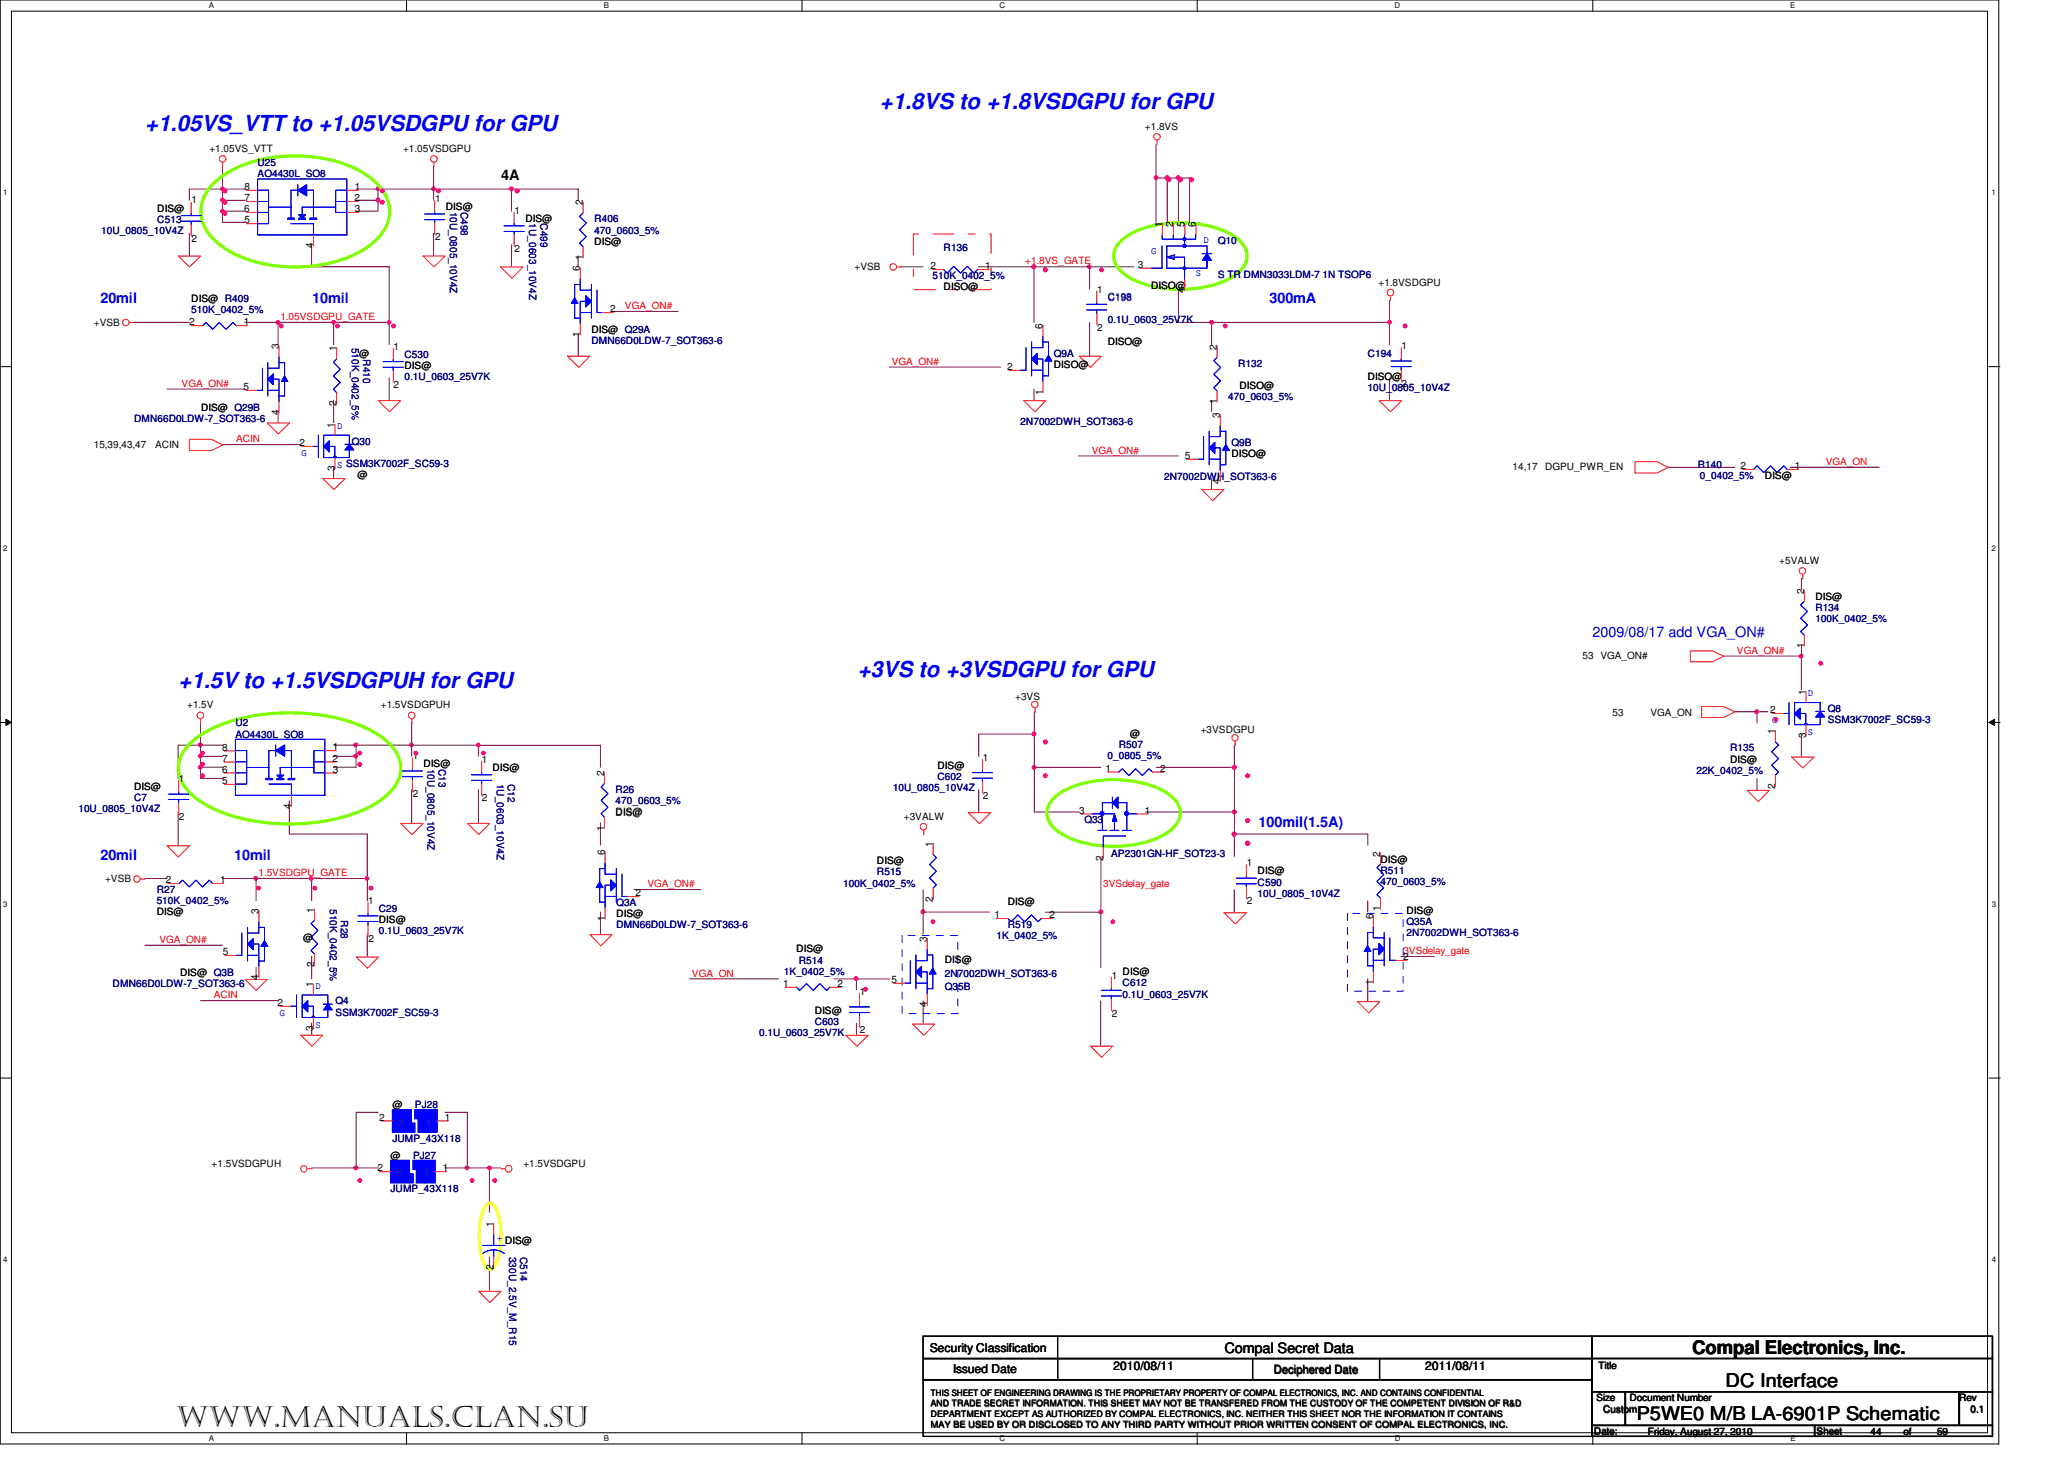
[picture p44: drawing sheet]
<svg xmlns="http://www.w3.org/2000/svg" width="297mm" height="210mm" viewBox="0 0 297 210" stroke-linecap="round" stroke-linejoin="round" font-family="sans-serif">
<defs><g id="words">
<text font-size="4.2" x="25.4" y="205.5">www.manuals.clan.su</text>
<g font-size="3.2" fill="#00f">
<text x="126.8" y="15.7">+1.8VS to +1.8VSDGPU for GPU</text>
<text x="20.9" y="18.9">+1.05VS_VTT to +1.05VSDGPU for GPU</text>
<text x="25.7" y="99.2">+1.5V to +1.5VSDGPUH for GPU</text>
<text x="123.6" y="97.5">+3VS to +3VSDGPU for GPU</text>
</g>
<g font-size="2.7">
<text x="243.9" y="195">Compal Electronics, Inc.</text>
<text x="248.7" y="199.8">DC Interface</text>
<text x="235.8" y="204.6">P5WE0 M/B LA-6901P Schematic</text>
</g>
<g font-size="2.1">
<text x="72.2" y="26">4A</text>
<text x="176.5" y="194.9">Compal Secret Data</text>
</g>
<g font-size="2.1" fill="#00f">
<text x="14.5" y="43.6">20mil</text>
<text x="45" y="43.6">10mil</text>
<text x="183" y="43.6">300mA</text>
<text x="229.5" y="91.8">2009/08/17 add VGA_ON#</text>
<text x="181.4" y="119.1">100mil(1.5A)</text>
<text x="14.5" y="123.9">20mil</text>
<text x="33.7" y="123.9">10mil</text>
</g>
<g font-size="1.7">
<text x="134" y="194.7">Security Classification</text>
<text x="137.3" y="197.8">Issued Date</text>
<text x="160.4" y="197.3">2010/08/11</text>
<text x="183.6" y="197.9">Deciphered Date</text>
<text x="205.4" y="197.3">2011/08/11</text>
</g>
<g font-size="1.5">
<text x="27.6" y="29.3">1</text>
<text x="84" y="29.6" transform="rotate(-90 84 29.6)">2</text>
<text x="22.7" y="30.5">DIS@</text>
<text x="27.6" y="34.8">2</text>
<text x="85.7" y="35.3">DIS@</text>
<text x="84" y="37.5" transform="rotate(-90 84 37.5)">1</text>
<text x="134.1" y="38.8">2</text>
<text x="136" y="41.8">DISO@</text>
<text x="142" y="38.8">1</text>
<text x="27.3" y="46.9">2</text>
<text x="27.6" y="43.5">DIS@ R409</text>
<text x="35.1" y="46.9">1</text>
<text x="150.3" y="47.4" transform="rotate(-90 150.3 47.4)">6</text>
<text x="158.1" y="42.1">1</text>
<text x="158.1" y="47.6">2</text>
<text x="48.5" y="50.6" transform="rotate(-90 48.5 50.6)">1</text>
<text x="51.8" y="51.5">@</text>
<text x="56.7" y="50.4">1</text>
<text x="58.3" y="53.2">DIS@</text>
<text x="145.2" y="53.3">2</text>
<text x="151.9" y="53.1">DISO@</text>
<text x="159.6" y="49.7">DISO@</text>
<text x="202" y="50.3">1</text>
<text x="48.5" y="58.5" transform="rotate(-90 48.5 58.5)">2</text>
<text x="56.7" y="55.9">2</text>
<text x="150.3" y="56.8" transform="rotate(-90 150.3 56.8)">1</text>
<text x="197.1" y="54.7">DISO@</text>
<text x="202" y="55.8">2</text>
<text x="175.8" y="60.2" transform="rotate(-90 175.8 60.2)">3</text>
<text x="177.5" y="65.9">DISO@</text>
<text x="170.8" y="66.1">5</text>
<text x="175.8" y="69.7" transform="rotate(-90 175.8 69.7)">4</text>
<text x="255.8" y="105.7" transform="rotate(-90 255.8 105.7)">1</text>
<text x="32" y="111.3">6</text>
<text x="32" y="112.9">5</text>
<text x="32" y="109.7">7</text>
<text x="32" y="108.1">8</text>
<text x="47.9" y="109.7">2</text>
<text x="47.9" y="108.1">1</text>
<text x="47.9" y="111.3">3</text>
<text x="69.5" y="109.9">1</text>
<text x="71" y="111.1">DIS@</text>
<text x="87.1" y="111.8" transform="rotate(-90 87.1 111.8)">2</text>
<text x="167.2" y="111.2">2</text>
<text x="249.3" y="109.9">DIS@</text>
<text x="255.8" y="113.6" transform="rotate(-90 255.8 113.6)">2</text>
<text x="42" y="116.5" transform="rotate(-90 42 116.5)">4</text>
<text x="69.5" y="115.4">2</text>
<text x="87.1" y="119.7" transform="rotate(-90 87.1 119.7)">1</text>
<text x="88.7" y="117.5">DIS@</text>
<text x="87.2" y="123.2" transform="rotate(-90 87.2 123.2)">6</text>
<text x="126.4" y="124.5">DIS@</text>
<text x="134.5" y="122" transform="rotate(-90 134.5 122)">1</text>
<text x="179.7" y="124.8">1</text>
<text x="181.3" y="126">DIS@</text>
<text x="198.9" y="123.4" transform="rotate(-90 198.9 123.4)">2</text>
<text x="199" y="124.3">DIS@</text>
<text x="37.3" y="131.7" transform="rotate(-90 37.3 131.7)">3</text>
<text x="45.3" y="131.5" transform="rotate(-90 45.3 131.5)">1</text>
<text x="91.6" y="129.1">2</text>
<text x="134.5" y="129.9" transform="rotate(-90 134.5 129.9)">2</text>
<text x="145.2" y="130.4">DIS@</text>
<text x="179.7" y="130.3">2</text>
<text x="198.9" y="131.3" transform="rotate(-90 198.9 131.3)">1</text>
<text x="32.1" y="137.6">5</text>
<text x="43.7" y="135.6">@</text>
<text x="87.2" y="132.7" transform="rotate(-90 87.2 132.7)">1</text>
<text x="88.8" y="132.1">DIS@</text>
<text x="114.8" y="137.1">DIS@</text>
<text x="143.3" y="132.3">1</text>
<text x="151.2" y="132.3">2</text>
<text x="26" y="140.6">DIS@ Q3B</text>
<text x="37.3" y="141.2" transform="rotate(-90 37.3 141.2)">4</text>
<text x="45.3" y="139.4" transform="rotate(-90 45.3 139.4)">2</text>
<text x="112.9" y="142.2">1</text>
<text x="120.7" y="142.2">2</text>
<text x="160.2" y="141">1</text>
<text x="161.8" y="140.5">DIS@</text>
<text x="160.2" y="146.5">2</text>
<text x="54.6" y="161.4">2</text>
<text x="56.6" y="159.6">@</text>
<text x="64.1" y="161.4">1</text>
<text x="71.1" y="176.7" transform="rotate(-90 71.1 176.7)">1</text>
<text x="71.1" y="183" transform="rotate(-90 71.1 183)">2</text>
</g>
<g font-size="1.5" fill="#000080">
<text x="14.6" y="33.7">10U_0805_10V4Z</text>
<text x="22.7" y="32.1">C513</text>
<text x="85.7" y="32">R406</text>
<text x="85.7" y="33.7">470_0603_5%</text>
<text x="134.4" y="40.2">510K_0402_5%</text>
<text x="136" y="36.2">R136</text>
<text x="27.6" y="45.1">510K_0402_5%</text>
<text x="159.6" y="43.3">C198</text>
<text x="159.6" y="46.5">0.1U_0603_25V7K</text>
<text x="50.7" y="50.1" transform="rotate(90 50.7 50.1)">510K_0402_5%</text>
<text x="52.3" y="51.7" transform="rotate(90 52.3 51.7)">R410</text>
<text x="58.3" y="51.5">C530</text>
<text x="151.9" y="51.5">Q9A</text>
<text x="197.1" y="51.4">C194</text>
<text x="58.3" y="54.8">0.1U_0603_25V7K</text>
<text x="197.1" y="56.3">10U_0805_10V4Z</text>
<text x="147.1" y="61.2">2N7002DWH_SOT363-6</text>
<text x="177.5" y="64.3">Q9B</text>
<text x="167.8" y="69.1">2N7002DWH_SOT363-6</text>
<text x="33.9" y="104.6">U2</text>
<text x="33.9" y="106.3">AO4430L_SO8</text>
<text x="71.6" y="112.9" transform="rotate(90 71.6 112.9)">1U_0603_10V4Z</text>
<text x="73.2" y="112.9" transform="rotate(90 73.2 112.9)">C12</text>
<text x="244.5" y="111.5">22K_0402_5%</text>
<text x="249.3" y="108.2">R135</text>
<text x="88.7" y="114.2">R26</text>
<text x="88.7" y="115.9">470_0603_5%</text>
<text x="199" y="125.9">R511</text>
<text x="47.5" y="131" transform="rotate(90 47.5 131)">510K_0402_5%</text>
<text x="88.8" y="130.5">Q3A</text>
<text x="121.5" y="127.7">100K_0402_5%</text>
<text x="126.4" y="126.1">R515</text>
<text x="181.3" y="127.6">C590</text>
<text x="181.3" y="129.2">10U_0805_10V4Z</text>
<text x="199" y="127.5">470_0603_5%</text>
<text x="49.1" y="132.6" transform="rotate(90 49.1 132.6)">R28</text>
<text x="88.8" y="133.8">DMN66D0LDW-7_SOT363-6</text>
<text x="143.6" y="135.3">1K_0402_5%</text>
<text x="145.2" y="133.7">R519</text>
<text x="16.2" y="142.3">DMN66D0LDW-7_SOT363-6</text>
<text x="113" y="140.5">1K_0402_5%</text>
<text x="115.1" y="138.9">R514</text>
<text x="161.8" y="142.1">C612</text>
<text x="161.8" y="143.7">0.1U_0603_25V7K</text>
<text x="59.8" y="159.6">PJ28</text>
<text x="56.6" y="164.5">JUMP_43X118</text>
<text x="73.4" y="181.1" transform="rotate(90 73.4 181.1)">330U_2.5V_M_R15</text>
<text x="75" y="181.1" transform="rotate(90 75 181.1)">C514</text>
</g>
<g font-size="1.5" fill="#004080">
<text x="57.4" y="162.2">2</text>
<text x="61.4" y="162.2">1</text>
</g>
<text font-size="1.5" fill="#00f" x="71.7" y="178.8">+ DIS@</text>
<g font-size="1.4">
<text x="30.2" y="21.9">+1.05VS_VTT</text>
<text x="58.1" y="21.9">+1.05VSDGPU</text>
<text x="165" y="18.7">+1.8VS</text>
<text x="35.2" y="29">7</text>
<text x="35.2" y="27.4">8</text>
<text x="51.1" y="29">2</text>
<text x="51.1" y="27.4">1</text>
<text x="62.7" y="29.1">1</text>
<text x="35.2" y="30.6">6</text>
<text x="35.2" y="32.2">5</text>
<text x="45.1" y="35.8" transform="rotate(-90 45.1 35.8)">4</text>
<text x="51.1" y="30.6">3</text>
<text x="62.7" y="34.6">2</text>
<text x="64.3" y="30.3">DIS@</text>
<text x="74.1" y="30.8">1</text>
<text x="75.7" y="31.9">DIS@</text>
<text x="167.5" y="32.7" transform="rotate(-90 167.5 32.7)">1</text>
<text x="169.1" y="32.7" transform="rotate(-90 169.1 32.7)">2</text>
<text x="170.7" y="32.7" transform="rotate(-90 170.7 32.7)">5</text>
<text x="172.3" y="32.7" transform="rotate(-90 172.3 32.7)">6</text>
<text x="74.1" y="36.3">2</text>
<text x="83.6" y="39.1" transform="rotate(-90 83.6 39.1)">6</text>
<text x="123.1" y="38.9">+VSB</text>
<text x="164" y="38.6">3</text>
<text x="165.9" y="41.6">DISO@</text>
<text x="198.7" y="41.1">+1.8VSDGPU</text>
<text x="13.5" y="46.9">+VSB</text>
<text x="85.2" y="48">DIS@ Q29A</text>
<text x="87.9" y="45">2</text>
<text x="170.7" y="42.2" transform="rotate(-90 170.7 42.2)">4</text>
<text x="40.2" y="50.3" transform="rotate(-90 40.2 50.3)">3</text>
<text x="83.6" y="48.5" transform="rotate(-90 83.6 48.5)">1</text>
<text x="175.4" y="50.4" transform="rotate(-90 175.4 50.4)">2</text>
<text x="29" y="59.2">DIS@ Q29B</text>
<text x="35.1" y="56.2">5</text>
<text x="40.2" y="59.8" transform="rotate(-90 40.2 59.8)">4</text>
<text x="175.4" y="58.2" transform="rotate(-90 175.4 58.2)">1</text>
<text x="178.6" y="56.1">DISO@</text>
<text x="13.5" y="64.5">15,39,43,47</text>
<text x="22.3" y="64.5">ACIN</text>
<text x="43.2" y="64.3">2</text>
<text x="48.2" y="61.6" transform="rotate(-90 48.2 61.6)">1</text>
<text x="48.2" y="67.8" transform="rotate(-90 48.2 67.8)">3</text>
<text x="51.5" y="68.9">@</text>
<text x="218" y="67.7">14,17</text>
<text x="222.7" y="67.7">DGPU_PWR_EN</text>
<text x="250.9" y="67.6">2</text>
<text x="254.4" y="69">DIS@</text>
<text x="258.7" y="67.6">1</text>
<text x="256.4" y="81.2">+5VALW</text>
<text x="260" y="85.6" transform="rotate(-90 260 85.6)">2</text>
<text x="261.6" y="86.4">DIS@</text>
<text x="228.1" y="95">53 VGA_ON#</text>
<text x="260" y="93.4" transform="rotate(-90 260 93.4)">1</text>
<text x="146.3" y="100.8">+3VS</text>
<text x="260.2" y="100.1" transform="rotate(-90 260.2 100.1)">1</text>
<text x="27" y="102">+1.5V</text>
<text x="54.9" y="102">+1.5VSDGPUH</text>
<text x="162.9" y="106.1">@</text>
<text x="173.1" y="105.6">+3VSDGPU</text>
<text x="232.4" y="103.1">53</text>
<text x="237.9" y="103.1">VGA_ON</text>
<text x="255.1" y="102.8">2</text>
<text x="260.3" y="106.3" transform="rotate(-90 260.3 106.3)">3</text>
<text x="19.3" y="113.8">DIS@</text>
<text x="25.8" y="112.7">1</text>
<text x="59.5" y="109.3">1</text>
<text x="61.1" y="110.5">DIS@</text>
<text x="135.1" y="110.7">DIS@</text>
<text x="141.6" y="109.6">1</text>
<text x="159.3" y="111.2">1</text>
<text x="25.8" y="118.2">2</text>
<text x="59.5" y="114.8">2</text>
<text x="130.3" y="118.1">+3VALW</text>
<text x="141.7" y="115.1">2</text>
<text x="155.5" y="117.2">3</text>
<text x="165" y="117.2">1</text>
<text x="159" y="124" transform="rotate(-90 159 124)">2</text>
<text x="15.1" y="127.1">+VSB</text>
<text x="22.6" y="131.9">DIS@</text>
<text x="23.9" y="127.2">2</text>
<text x="31.8" y="127.2">1</text>
<text x="53.1" y="130.3">1</text>
<text x="202.7" y="131.7">DIS@</text>
<text x="53.1" y="135.7">2</text>
<text x="54.6" y="133">DIS@</text>
<text x="133.6" y="135.7" transform="rotate(-90 133.6 135.7)">3</text>
<text x="197.9" y="132.4" transform="rotate(-90 197.9 132.4)">6</text>
<text x="45.1" y="142.3" transform="rotate(-90 45.1 142.3)">1</text>
<text x="123.9" y="143.3">1</text>
<text x="128.5" y="141.6">5</text>
<text x="136.2" y="138.8">DIS@</text>
<text x="197.9" y="141.9" transform="rotate(-90 197.9 141.9)">1</text>
<text x="202.2" y="138.3">2</text>
<text x="40" y="144.9">2</text>
<text x="45.1" y="148.5" transform="rotate(-90 45.1 148.5)">3</text>
<text x="117.4" y="146.1">DIS@</text>
<text x="123.9" y="148.8">2</text>
<text x="133.6" y="145.1" transform="rotate(-90 133.6 145.1)">4</text>
<text x="56.3" y="166.9">@</text>
<text x="30.5" y="168.1">+1.5VSDGPUH</text>
<text x="54.4" y="168.8">2</text>
<text x="63.8" y="168.7">1</text>
<text x="75.4" y="168.1">+1.5VSDGPU</text>
<text x="230.3" y="197.2">Title</text>
<text x="230" y="201.8">Size</text>
<text x="231" y="203.5">Custom</text>
<text x="234.8" y="201.8">Document Number</text>
<text x="282.3" y="201.8">Rev</text>
<text x="284" y="203.5">0.1</text>
<text x="229.7" y="206.7">Date:</text>
<text x="237.5" y="206.7">Friday, August 27, 2010</text>
<text x="261.8" y="206.7">Sheet</text>
<text x="269.5" y="206.7">44</text>
<text x="274.3" y="206.7">of</text>
<text x="279.1" y="206.7">59</text>
</g>
<g font-size="1.4" fill="#000080">
<text x="37.1" y="23.9">U25</text>
<text x="37.1" y="25.5">AO4430L_SO8</text>
<text x="64.9" y="30.5" transform="rotate(90 64.9 30.5)">10U_0805_10V4Z</text>
<text x="66.4" y="30.5" transform="rotate(90 66.4 30.5)">C498</text>
<text x="76.3" y="32.2" transform="rotate(90 76.3 32.2)">1U_0603_10V4Z</text>
<text x="77.9" y="32.2" transform="rotate(90 77.9 32.2)">C499</text>
<text x="175.5" y="35.2">Q10</text>
<text x="175.5" y="40">S TR DMN3033LDM-7 1N TSOP6</text>
<text x="85.2" y="49.6">DMN66D0LDW-7_SOT363-6</text>
<text x="178.5" y="52.9">R132</text>
<text x="177" y="57.7">470_0603_5%</text>
<text x="19.3" y="60.8">DMN66D0LDW-7_SOT363-6</text>
<text x="50.7" y="64.1">Q30</text>
<text x="244.7" y="67.4">R140</text>
<text x="245" y="69">0_0402_5%</text>
<text x="261.6" y="88">R134</text>
<text x="261.6" y="89.6">100K_0402_5%</text>
<text x="161.2" y="107.8">R507</text>
<text x="263.4" y="102.6">Q8</text>
<text x="263.4" y="104.1">SSM3K7002F_SC59-3</text>
<text x="61.6" y="110.7" transform="rotate(90 61.6 110.7)">10U_0805_10V4Z</text>
<text x="63.2" y="110.7" transform="rotate(90 63.2 110.7)">C13</text>
<text x="128.7" y="113.9">10U_0805_10V4Z</text>
<text x="135.1" y="112.3">C602</text>
<text x="159.6" y="109.4">0_0805_5%</text>
<text x="11.3" y="117">10U_0805_10V4Z</text>
<text x="19.3" y="115.4">C7</text>
<text x="156.3" y="118.6">Q33</text>
<text x="160.2" y="123.4">AP2301GN-HF_SOT23-3</text>
<text x="22.6" y="128.6">R27</text>
<text x="22.6" y="130.2">510K_0402_5%</text>
<text x="54.6" y="131.4">C29</text>
<text x="54.6" y="134.6">0.1U_0603_25V7K</text>
<text x="202.7" y="133.3">Q35A</text>
<text x="202.7" y="134.9">2N7002DWH_SOT363-6</text>
<text x="136.2" y="142.7">Q35B</text>
<text x="136.2" y="140.7">2N7002DWH_SOT363-6</text>
<text x="48.4" y="144.7">Q4</text>
<text x="48.4" y="146.3">SSM3K7002F_SC59-3</text>
<text x="109.4" y="149.3">0.1U_0603_25V7K</text>
<text x="117.4" y="147.7">C603</text>
<text x="59.5" y="166.9">PJ27</text>
<text x="56.3" y="171.8">JUMP_43X118</text>
</g>
<g font-size="1.4" fill="#00f">
<text x="173.4" y="35">D</text>
<text x="165.9" y="36.6">G</text>
<text x="172.3" y="39.8">S</text>
<text x="43.5" y="65.7">G</text>
<text x="48.6" y="61.8">D</text>
<text x="48.6" y="67.5">S SSM3K7002F_SC59-3</text>
<text x="260.5" y="100.3">D</text>
<text x="255.4" y="104.1">G</text>
<text x="260.5" y="105.9">S</text>
<text x="45.5" y="142.4">D</text>
<text x="40.3" y="146.3">G</text>
<text x="45.5" y="148.1">S</text>
</g>
<g font-size="1.4" fill="#f00">
<text x="147.8" y="38.1">+1.8VS_GATE</text>
<text x="40.4" y="46.1">1.05VSDGPU_GATE</text>
<text x="90.1" y="44.5">VGA_ON#</text>
<text x="128.5" y="52.5">VGA_ON#</text>
<text x="26.2" y="55.7">VGA_ON#</text>
<text x="34" y="63.7">ACIN</text>
<text x="157.4" y="65.3">VGA_ON#</text>
<text x="263.2" y="67">VGA_ON</text>
<text x="250.3" y="94.2">VGA_ON#</text>
<text x="37.2" y="126.2">1.5VSDGPU_GATE</text>
<text x="93.3" y="127.8">VGA_ON#</text>
<text x="159" y="127.9">3VSdelay_gate</text>
<text x="23" y="135.8">VGA_ON#</text>
<text x="202.3" y="137.5">3VSdelay_gate</text>
<text x="30.8" y="143.8">ACIN</text>
<text x="99.7" y="140.7">VGA_ON</text>
</g>
<g font-size="1.4" fill="#004080">
<text x="57.1" y="169.5">2</text>
<text x="61.1" y="169.5">1</text>
</g>
<g font-size="1.3">
<text x="134.1" y="201">THIS SHEET OF ENGINEERING DRAWING IS THE PROPRIETARY PROPERTY OF COMPAL ELECTRONICS, INC. AND CONTAINS CONFIDENTIAL</text>
<text x="134.1" y="202.6">AND TRADE SECRET INFORMATION. THIS SHEET MAY NOT BE TRANSFERED FROM THE CUSTODY OF THE COMPETENT DIVISION OF R&amp;D</text>
<text x="134.1" y="204.1">DEPARTMENT EXCEPT AS AUTHORIZED BY COMPAL ELECTRONICS, INC. NEITHER THIS SHEET NOR THE INFORMATION IT CONTAINS</text>
<text x="134.1" y="205.6">MAY BE USED BY OR DISCLOSED TO ANY THIRD PARTY WITHOUT PRIOR WRITTEN CONSENT OF COMPAL ELECTRONICS, INC.</text>
</g>
<g font-size="1.1">
<text x="30.1" y="1.1">A</text>
<text x="87" y="1.1">B</text>
<text x="144" y="1.1">C</text>
<text x="201" y="1.1">D</text>
<text x="258" y="1.1">E</text>
<text x=".5" y="28.2">1</text>
<text x="287" y="28.2">1</text>
<text x=".5" y="79.4">2</text>
<text x="287" y="79.4">2</text>
<text x=".5" y="130.6">3</text>
<text x="287.1" y="130.6">3</text>
<text x=".5" y="181.9">4</text>
<text x="287.1" y="181.9">4</text>
<text x="30.1" y="207.6">A</text>
<text x="87" y="207.6">B</text>
<text x="144" y="207.6">C</text>
<text x="201" y="207.6">D</text>
<text x="258" y="207.6">E</text>
</g>
</g></defs>
<path d="M1.6 1.6h284.9v204.8h-284.9zM288.1 208v-208h-288.1v208h288.1" fill="none" stroke="#000" stroke-width=".14"/>
<g fill="#fff">
<path d="M30.1 .2h.7v1.2h-.7z"/>
<path d="M30.1 206.6h.7v1.2h-.7z"/>
</g>
<path d="M58.6 0v1.6M58.6 206.4v1.6" fill="none" stroke="#000" stroke-width=".14"/>
<g fill="#fff">
<path d="M87 .2h.8v1.2h-.8z"/>
<path d="M87 206.6h.8v1.2h-.8z"/>
</g>
<path d="M115.6 0v1.6M115.6 206.5v1.6" fill="none" stroke="#000" stroke-width=".14"/>
<g fill="#fff">
<path d="M144 .2h.8v1.2h-.8z"/>
<path d="M144 206.6h.8v1.2h-.8z"/>
</g>
<path d="M172.5 0v1.6M172.5 206.5v1.6" fill="none" stroke="#000" stroke-width=".14"/>
<g fill="#fff">
<path d="M201 .2h.8v1.2h-.8z"/>
<path d="M201 206.7h.8v1.1h-.8z"/>
</g>
<path d="M229.6 0v1.6M229.6 206.5v1.6" fill="none" stroke="#000" stroke-width=".14"/>
<g fill="#fff">
<path d="M258 .2h.7v1.2h-.7z"/>
<path d="M258 206.7h.7v1.1h-.7z"/>
<path d="M.5 27.2h.6v1.2h-.6z"/>
<path d="M287 27.2h.6v1.2h-.6z"/>
<path d="M.5 78.4h.6v1.2h-.6z"/>
<path d="M287.1 78.4h.6v1.2h-.6z"/>
</g>
<path d="M0 52.8h1.6M286.6 52.8h1.6" fill="none" stroke="#000" stroke-width=".14"/>
<g fill="#fff">
<path d="M.5 129.7h.6v1.1h-.6z"/>
<path d="M287.1 129.7h.6v1.1h-.6z"/>
</g>
<path d="M0 104.1h1.6M.8 103.6l.8 .5-.8 .4zM286.7 104.1h1.6M286.7 104.1l.8-.5v.9z" fill="none" stroke="#000" stroke-width=".14"/>
<path d="M.8 103.6l.8 .5-.8 .4zM286.7 104.1l.8-.5v.9z" fill="#000"/>
<g fill="#fff">
<path d="M.5 180.9h.6v1.2h-.6z"/>
<path d="M287.1 180.9h.6v1.2h-.6z"/>
</g>
<path d="M0 155.3h1.6M286.7 155.3h1.6" fill="none" stroke="#000" stroke-width=".14"/>
<path d="M62.5 27.2h11.2M83.3 27.2v1.7" fill="none" stroke="#800040" stroke-width=".14"/>
<circle cx="62.5" cy="27.2" r=".3" fill="#f0f"/>
<circle cx="62.5" cy="27.2" r=".3" fill="none" stroke="#f0f" stroke-width=".14"/>
<path d="M44.9 35.2v3.2M54.5 27.2h8M62.5 33.6v3.3M83.3 36.9v1.5" fill="none" stroke="#800040" stroke-width=".14"/>
<circle cx="54.5" cy="27.2" r=".3" fill="#f0f"/>
<circle cx="54.5" cy="27.2" r=".3" fill="none" stroke="#f0f" stroke-width=".14"/>
<path d="M32.1 30.4h3.2M32.1 27.2v1.7M51.3 30.4h3.2M51.3 28.9h3.2M62.5 27.2v1.7M73.7 35.2v3.2M73.7 27.2v3.2M48.1 57.7v3.2M32.1 64.1h11.2M48.1 67.3v1.6" fill="none" stroke="#800040" stroke-width=".14"/>
<circle cx="54.5" cy="28.8" r=".3" fill="#f0f"/>
<circle cx="54.5" cy="28.8" r=".3" fill="none" stroke="#f0f" stroke-width=".14"/>
<path d="M40.1 46.4h8" fill="none" stroke="#800040" stroke-width=".14"/>
<circle cx="40.1" cy="46.4" r=".3" fill="#f0f"/>
<circle cx="40.1" cy="46.4" r=".3" fill="none" stroke="#f0f" stroke-width=".14"/>
<path d="M32.1 30.4v1.6M32.1 24v3.2h3.2M48.1 46.4v3.3" fill="none" stroke="#800040" stroke-width=".14"/>
<circle cx="32.1" cy="27.2" r=".3" fill="#f0f"/>
<circle cx="32.1" cy="27.2" r=".3" fill="none" stroke="#f0f" stroke-width=".14"/>
<path d="M32.1 32h3.2M35.3 28.9h-3.2v1.5" fill="none" stroke="#800040" stroke-width=".14"/>
<circle cx="32.1" cy="30.4" r=".3" fill="#f0f"/>
<circle cx="32.1" cy="30.4" r=".3" fill="none" stroke="#f0f" stroke-width=".14"/>
<circle cx="32.1" cy="28.8" r=".3" fill="#f0f"/>
<circle cx="32.1" cy="28.8" r=".3" fill="none" stroke="#f0f" stroke-width=".14"/>
<g fill="none" stroke="#800040" stroke-width=".14">
<path d="M27.3 33.6v3.3M32.1 27.2h-4.8v1.7M44.9 38.4h11.2v8M51.3 27.2h3.2v3.2M62.5 24v3.2M19.3 46.4h8M35.3 46.4h4.8M40.1 59.3v1.6M48.1 46.4h8M56.1 54.4v3.3M56.1 46.4v3.3M83.3 48v3.3"/>
<path d="M88.1 44.9h9.6"/>
</g>
<circle cx="56.1" cy="46.4" r=".3" fill="#f0f"/>
<circle cx="56.1" cy="46.4" r=".3" fill="none" stroke="#f0f" stroke-width=".14"/>
<circle cx="48.1" cy="46.4" r=".3" fill="#f0f"/>
<circle cx="48.1" cy="46.4" r=".3" fill="none" stroke="#f0f" stroke-width=".14"/>
<path d="M73.7 27.2h9.6M24.1 56.1h11.2M40.1 46.4v3.3" fill="none" stroke="#800040" stroke-width=".14"/>
<circle cx="73.7" cy="27.2" r=".31" fill="#f0f"/>
<circle cx="73.7" cy="27.2" r=".31" fill="none" stroke="#f0f" stroke-width=".14"/>
<path d="M149 38.4v8M155.4 65.7h14.4M174.6 68.9v1.6" fill="none" stroke="#800040" stroke-width=".14"/>
<circle cx="149" cy="38.4" r=".3" fill="#f0f"/>
<circle cx="149" cy="38.4" r=".3" fill="none" stroke="#f0f" stroke-width=".14"/>
<path d="M157 38.4h6.4" fill="none" stroke="#800040" stroke-width=".14"/>
<circle cx="157" cy="38.4" r=".3" fill="#f0f"/>
<circle cx="157" cy="38.4" r=".3" fill="none" stroke="#f0f" stroke-width=".14"/>
<path d="M149 56.1v1.6M174.6 46.4h25.7v3.3M200.3 54.5v3.2M200.3 43.3v3.1" fill="none" stroke="#800040" stroke-width=".14"/>
<circle cx="200.3" cy="46.4" r=".3" fill="#f0f"/>
<circle cx="200.3" cy="46.4" r=".3" fill="none" stroke="#f0f" stroke-width=".14"/>
<path d="M166.6 25.6h1.6" fill="none" stroke="#800040" stroke-width=".14"/>
<circle cx="168.2" cy="25.6" r=".31" fill="#f0f"/>
<circle cx="168.2" cy="25.6" r=".31" fill="none" stroke="#f0f" stroke-width=".14"/>
<circle cx="166.6" cy="25.6" r=".31" fill="#f0f"/>
<circle cx="166.6" cy="25.6" r=".31" fill="none" stroke="#f0f" stroke-width=".14"/>
<path d="M129.8 38.4h3.2M141 38.4h8M157 38.4v3.3M166.6 20.8v4.8M169.8 25.6v6.4M171.4 25.6v6.4" fill="none" stroke="#800040" stroke-width=".14"/>
<circle cx="169.8" cy="25.6" r=".32" fill="#f0f"/>
<circle cx="169.8" cy="25.6" r=".32" fill="none" stroke="#f0f" stroke-width=".14"/>
<path d="M166.6 25.6v6.4M168.2 25.6v6.4M169.8 25.6h1.6M157 46.4v4.9M174.6 46.4v3.3" fill="none" stroke="#800040" stroke-width=".14"/>
<circle cx="174.6" cy="46.4" r=".3" fill="#f0f"/>
<circle cx="174.6" cy="46.4" r=".3" fill="none" stroke="#f0f" stroke-width=".14"/>
<path d="M168.2 25.6h1.6M169.8 41.7v4.7h4.8" fill="none" stroke="#800040" stroke-width=".14"/>
<circle cx="168.2" cy="25.6" r=".31" fill="#f0f"/>
<circle cx="168.2" cy="25.6" r=".31" fill="none" stroke="#f0f" stroke-width=".14"/>
<path d="M149 38.4h8M128.2 52.9h16M174.6 57.7v1.6" fill="none" stroke="#800040" stroke-width=".14"/>
<circle cx="149" cy="38.4" r=".3" fill="#f0f"/>
<circle cx="149" cy="38.4" r=".3" fill="none" stroke="#f0f" stroke-width=".14"/>
<path d="M36.9 126.5h8v3.3M44.9 137.8v3.2M28.9 144.2h11.2M44.9 147.4v1.6" fill="none" stroke="#800040" stroke-width=".14"/>
<circle cx="36.9" cy="126.5" r=".3" fill="#f0f"/>
<circle cx="36.9" cy="126.5" r=".3" fill="none" stroke="#f0f" stroke-width=".14"/>
<path d="M48.1 109h3.2" fill="none" stroke="#800040" stroke-width=".14"/>
<circle cx="51.3" cy="108.9" r=".3" fill="#f0f"/>
<circle cx="51.3" cy="108.9" r=".3" fill="none" stroke="#f0f" stroke-width=".14"/>
<path d="M28.9 107.4v3.1h3.2M48.1 110.5h3.2M68.9 107.4v1.6M68.9 113.8v4.7" fill="none" stroke="#800040" stroke-width=".14"/>
<circle cx="28.9" cy="110.5" r=".3" fill="#f0f"/>
<circle cx="28.9" cy="110.5" r=".3" fill="none" stroke="#f0f" stroke-width=".14"/>
<circle cx="28.9" cy="108.9" r=".3" fill="#f0f"/>
<circle cx="28.9" cy="108.9" r=".3" fill="none" stroke="#f0f" stroke-width=".14"/>
<path d="M28.9 109h3.2M28.9 112.1h3.2M28.9 107.4h3.2M59.3 113.8v4.7" fill="none" stroke="#800040" stroke-width=".14"/>
<circle cx="28.9" cy="107.3" r=".3" fill="#f0f"/>
<circle cx="28.9" cy="107.3" r=".3" fill="none" stroke="#f0f" stroke-width=".14"/>
<path d="M28.9 104.1v3.3M28.9 110.5v1.6M51.3 107.4h8" fill="none" stroke="#800040" stroke-width=".14"/>
<circle cx="59.3" cy="107.3" r=".3" fill="#f0f"/>
<circle cx="59.3" cy="107.3" r=".3" fill="none" stroke="#f0f" stroke-width=".14"/>
<circle cx="51.3" cy="107.3" r=".3" fill="#f0f"/>
<circle cx="51.3" cy="107.3" r=".3" fill="none" stroke="#f0f" stroke-width=".14"/>
<g fill="none" stroke="#800040" stroke-width=".14">
<path d="M25.7 117v4.8M28.9 107.4h-3.2v4.7M48.1 107.4h3.2v3.1M59.3 107.4v1.6M86.5 118.5v3.3M86.5 107.4v3.1M20.9 136.2h11.2M36.9 126.6v3.2M41.7 120.2h11.2v6.4M44.9 126.6h8M52.9 134.6v3.2M86.5 131.4v3.2"/>
<path d="M91.4 128.2h9.6"/>
</g>
<circle cx="52.9" cy="126.6" r=".3" fill="#f0f"/>
<circle cx="52.9" cy="126.6" r=".3" fill="none" stroke="#f0f" stroke-width=".14"/>
<circle cx="44.9" cy="126.6" r=".3" fill="#f0f"/>
<circle cx="44.9" cy="126.6" r=".3" fill="none" stroke="#f0f" stroke-width=".14"/>
<path d="M41.7 115.4v4.8M59.3 104.1v3.3h9.7M20.9 126.6h3.2M32.1 126.6h4.8M36.9 139.4v1.6M52.9 126.6v3.2M177.9 120.2h19.2M177.9 128.2v3.2M197.1 129.8v1.6M197.1 141v3.2" fill="none" stroke="#800040" stroke-width=".14"/>
<circle cx="177.9" cy="120.2" r=".31" fill="#f0f"/>
<circle cx="177.9" cy="120.2" r=".31" fill="none" stroke="#f0f" stroke-width=".14"/>
<path d="M177.9 120.2v3.2M201.9 137.8h4.8M158.6 144.2v6.4" fill="none" stroke="#800040" stroke-width=".14"/>
<circle cx="177.9" cy="120.2" r=".31" fill="#f0f"/>
<circle cx="177.9" cy="120.2" r=".31" fill="none" stroke="#f0f" stroke-width=".14"/>
<path d="M149.1 110.5v6.5" fill="none" stroke="#800040" stroke-width=".14"/>
<circle cx="149" cy="110.5" r=".3" fill="#f0f"/>
<circle cx="149" cy="110.5" r=".3" fill="none" stroke="#f0f" stroke-width=".14"/>
<path d="M133 131.4v3.2" fill="none" stroke="#800040" stroke-width=".14"/>
<circle cx="133" cy="131.4" r=".3" fill="#f0f"/>
<circle cx="133" cy="131.4" r=".3" fill="none" stroke="#f0f" stroke-width=".14"/>
<path d="M141.1 113.8v3.2M149.1 117h6.4M149.1 102.5v3.3M149.1 105.8h-8v3.2M149.1 105.8v4.7M165.1 117h12.8M133.1 128.2v3.2h9.5M158.6 131.4v8M197.1 120.2v1.6M99.4 141h12.8M123.4 147.4v1.6M133 144.2v3.2" fill="none" stroke="#800040" stroke-width=".14"/>
<circle cx="149" cy="105.7" r=".31" fill="#f0f"/>
<circle cx="149" cy="105.7" r=".31" fill="none" stroke="#f0f" stroke-width=".14"/>
<path d="M149.1 110.5h9.6M177.9 107.4v3.1h-11.2M120.2 141h3.2M123.4 141v1.6M123.4 141h4.8" fill="none" stroke="#800040" stroke-width=".14"/>
<circle cx="123.4" cy="141" r=".3" fill="#f0f"/>
<circle cx="123.4" cy="141" r=".3" fill="none" stroke="#f0f" stroke-width=".14"/>
<path d="M259.6 94.5v4.9M259.6 83.3v1.6M254.8 102.5h-1.6v1.6M259.6 105.8v3.2" fill="none" stroke="#800040" stroke-width=".14"/>
<circle cx="253.2" cy="102.5" r=".3" fill="#f0f"/>
<circle cx="253.2" cy="102.5" r=".3" fill="none" stroke="#f0f" stroke-width=".14"/>
<path d="M248.4 94.5h11.2M250 102.5h3.2" fill="none" stroke="#800040" stroke-width=".14"/>
<circle cx="259.6" cy="94.5" r=".3" fill="#f0f"/>
<circle cx="259.6" cy="94.5" r=".3" fill="none" stroke="#f0f" stroke-width=".14"/>
<path d="M240.4 67.3h9.6M258 67.3h12.8M259.6 93v1.5M69 107.4h17.6M253.2 112.2v1.6" fill="none" stroke="#800040" stroke-width=".14"/>
<circle cx="68.9" cy="107.3" r=".3" fill="#f0f"/>
<circle cx="68.9" cy="107.3" r=".3" fill="none" stroke="#f0f" stroke-width=".14"/>
<path d="M64.1 160.2h3.3v8.1" fill="none" stroke="#800040" stroke-width=".14"/>
<circle cx="67.3" cy="168.2" r=".3" fill="#f0f"/>
<circle cx="67.3" cy="168.2" r=".3" fill="none" stroke="#f0f" stroke-width=".14"/>
<path d="M54.5 160.2h-3.2v8.1" fill="none" stroke="#800040" stroke-width=".14"/>
<circle cx="51.3" cy="168.2" r=".3" fill="#f0f"/>
<circle cx="51.3" cy="168.2" r=".3" fill="none" stroke="#f0f" stroke-width=".14"/>
<path d="M44.9 168.3h9.6M64.1 168.3h3.3M72.1 168.3h-1.6v6.4M70.5 181.1v4.8" fill="none" stroke="#800040" stroke-width=".14"/>
<circle cx="70.5" cy="168.2" r=".3" fill="#f0f"/>
<circle cx="70.5" cy="168.2" r=".3" fill="none" stroke="#f0f" stroke-width=".14"/>
<path d="M177.9 117v3.2M67.4 168.3h3.1" fill="none" stroke="#800040" stroke-width=".14"/>
<circle cx="177.9" cy="117" r=".31" fill="#f0f"/>
<circle cx="177.9" cy="117" r=".31" fill="none" stroke="#f0f" stroke-width=".14"/>
<path d="M177.9 110.6v6.4" fill="none" stroke="#800040" stroke-width=".14"/>
<circle cx="177.9" cy="110.6" r=".31" fill="#f0f"/>
<circle cx="177.9" cy="110.6" r=".31" fill="none" stroke="#f0f" stroke-width=".14"/>
<path d="M158.7 123.4v8" fill="none" stroke="#800040" stroke-width=".14"/>
<circle cx="158.7" cy="131.4" r=".3" fill="#f0f"/>
<circle cx="158.7" cy="131.4" r=".3" fill="none" stroke="#f0f" stroke-width=".14"/>
<path d="M150.7 131.4h8" fill="none" stroke="#800040" stroke-width=".14"/>
<g fill="none" stroke="#f00" stroke-width=".14">
<path d="M25.7 36.9h3.2l-1.6 1.6zM32.1 23.4v.6M61 36.9h3.2l-1.7 1.6zM62.5 23.4v.6M62.7 28.9v1.6M62.7 32.1v1.6M72.2 38.5h3.2l-1.6 1.6zM129.3 38.5h.6M166.7 20.2v.7M18.7 46.5h.6M54.5 57.7h3.3l-1.7 1.6zM81.8 51.3h3.2l-1.6 1.6z"/>
<path d="M147.5 57.7h3.2l-1.5 1.6zM155.6 51.3h3.1l-1.5 1.6zM198.8 57.7h3.2l-1.6 1.6zM200.4 42.7v.6M27.3 63.3h3.2l1.6 .8-1.6 .8h-3.2zM38.5 60.9h3.2l-1.6 1.6zM46.5 69h3.2l-1.6 1.5zM173.2 70.5h3.2l-1.6 1.6zM235.6 66.5h3.2l1.6 .8-1.6 .8h-3.2zM243.6 93.8h3.2l1.6 .7-1.6 .8h-3.2zM259.8 82.8v.6M260 91.5v1.6"/>
<path d="M260.1 85.1v1.6M28.9 103.6v.6M57.8 118.6h3.2l-1.6 1.6zM59.4 103.6v.6M59.4 109.2v1.5M59.4 112.4v1.6M67.4 118.6h3.2l-1.6 1.6zM133.1 119.6v.7M139.6 117.1h3.1l-1.5 1.6zM149.2 102v.6M178 106.8v.6M245.3 101.8h3.1l1.6 .8-1.6 .8h-3.1z"/>
<path d="M251.8 113.9h3.2l-1.6 1.6zM258.2 109.1h3.3l-1.7 1.5zM20.2 126.6h.7M24.1 121.9h3.2l-1.6 1.6zM51.4 137.9h3.1l-1.5 1.6zM53 130v1.7M53 133.3v1.6M85 134.7h3.2l-1.6 1.6zM176.4 131.5h3.2l-1.6 1.6zM35.3 141.1h3.2l-1.6 1.6zM43.3 149.1h3.2l-1.5 1.6zM121.9 149.2h3.2l-1.6 1.5z"/>
<path d="M131.5 147.5h3.2l-1.5 1.6zM157.2 150.7h3.2l-1.6 1.6zM195.7 144.3h3.2l-1.6 1.6zM44.3 168.4h.7M72.2 168.4h.6M69 186h3.2l-1.6 1.7z"/>
<circle cx="166.8" cy="19.7" r=".46"/>
<circle cx="32.1" cy="22.9" r=".47"/>
<circle cx="62.5" cy="22.9" r=".47"/>
<circle cx="128.7" cy="38.5" r=".47"/>
<circle cx="18.1" cy="46.5" r=".47"/>
<circle cx="200.4" cy="42.1" r=".47"/>
<circle cx="259.8" cy="82.3" r=".47"/>
<circle cx="28.9" cy="103.1" r=".47"/>
<circle cx="59.3" cy="103.1" r=".47"/>
<circle cx="133.1" cy="119.1" r=".47"/>
<circle cx="149.1" cy="101.5" r=".46"/>
<circle cx="178" cy="106.3" r=".46"/>
<circle cx="19.7" cy="126.6" r=".46"/>
<circle cx="43.8" cy="168.4" r=".46"/>
<circle cx="73.3" cy="168.4" r=".47"/>
</g>
<g fill="none" stroke="#000" stroke-width=".14">
<path d="M133 192.5h96.4v3.2h-96.4zM133 195.7h96.4v3h-96.4zM133 198.8h96.4v8.1h-96.4zM133 192.5h96.5v3.2h-96.5zM133 195.7h96.5v3.1h-96.5zM133 198.8h96.5v8.1h-96.5zM133.1 192.5h96.4v3.3h-96.4zM133.1 195.8h96.4v3h-96.4zM133.1 198.8h96.4v8.2h-96.4zM152.4 192.5v3.2M152.4 195.7v3.1M152.5 195.8l-.1-3.3v6.3"/>
<path d="M152.5 195.8v3M180.5 195.7v3.1M180.6 195.8v3M198.8 195.7v3.1M198.9 195.8v3M229.4 192.5h57.7v3.2h-57.7zM229.4 195.7h57.7v4.8h-57.7zM229.5 192.5h57.7v3.3h-57.7zM229.5 195.8h57.7v4.8h-57.7zM229.4 200.5h4.8v4.8h-4.8zM229.4 205.3h32.1v1.6h-32.1zM229.5 200.6h4.8v4.8h-4.8z"/>
<path d="M229.5 205.4h32.1v1.6h-32.1zM234.2 200.5h48.1v4.8h-48.1zM234.2 200.5h48.2v4.8h-48.2zM234.3 200.6h48.1v4.8h-48.1zM261.5 205.3h25.6v1.6h-25.6zM261.6 205.4h25.6v1.6h-25.6zM282.3 200.5h4.8v4.8h-4.8zM282.4 200.5h4.7v4.8h-4.7zM282.4 200.6h4.8v4.8h-4.8z"/>
</g>
<path d="M131.6 33.7h11.2v8h-11.2z" fill="none" stroke="#f00" stroke-width=".14" stroke-dasharray="3.1 2 1 2"/>
<path d="M130 134.8h8v11.2h-8zM194.2 131.6h8v11.2h-8z" fill="none" stroke="#00f" stroke-width=".14" stroke-dasharray="1 1 1 1 1 1 1 1"/>
<path d="M70 173.7l.3-.3 .3-.1a1.67 1.67 0 0 1 1.1 1.4 11.9 11.9 0 0 1-.2 7.4l-.6 .7-.3 .1a1.66 1.66 0 0 1-1.1-1.4 12.3 12.3 0 0 1 .2-7.4z" fill="none" stroke="#ff0" stroke-width=".47"/>
<path d="M31.1 26.2a16.5 16.5 0 0 1 9.8-3.7 19.4 19.4 0 0 1 12.3 2.9 6.1 6.1 0 0 1 2.9 6 7.6 7.6 0 0 1-3.9 4.7 20.8 20.8 0 0 1-19.3 0 7.5 7.5 0 0 1-3.9-4.7 5.6 5.6 0 0 1 2.1-5.2zM161.4 34.9a10.3 10.3 0 0 1 5.9-2.6 16.6 16.6 0 0 1 10.1 1.4 4.1 4.1 0 0 1 2.3 3.2 3.4 3.4 0 0 1-1.5 2.6 14.7 14.7 0 0 1-9.5 2.1 12.8 12.8 0 0 1-6.6-2.1 2.93 2.93 0 0 1-.7-4.6zM27.3 107.2a15.6 15.6 0 0 1 7.4-3.7 29.9 29.9 0 0 1 17.1 .9 10 10 0 0 1 5.6 4.4 4.6 4.6 0 0 1-1.3 5.4 15.6 15.6 0 0 1-7.3 3.7 29.6 29.6 0 0 1-17.1-1 10.1 10.1 0 0 1-5.6-4.4 4.6 4.6 0 0 1 1.2-5.3zM151.8 115.1a10.3 10.3 0 0 1 5.9-2.6 16.6 16.6 0 0 1 10 1.5 4.1 4.1 0 0 1 2.4 3.1 3.4 3.4 0 0 1-1.6 2.6 14.7 14.7 0 0 1-9.5 2.2 12.8 12.8 0 0 1-6.6-2.2 2.93 2.93 0 0 1-.6-4.6z" fill="none" stroke="#80ff00" stroke-width=".47"/>
<g fill="none" stroke="#00f" stroke-width=".14">
<path d="M61.2 31.6h2.9M61.2 30.8h2.9M62.6 30.5v.3M62.6 31.6v.5M260 86.6l-.5 .6 1 .9-1 1 1 .9-1 1 .5 .5M58 111.9h2.9M58 111.1h2.9M59.4 110.7v.4v-.4M59.4 111.9v.5M157.4 117.2h3.2M158.2 119.6h1.3M160 119.6h1.3"/>
<path d="M160.3 115.6h-1.4v4M160.3 114.8v1.6M160.6 118.1v1.5M161.1 115.6h1.3v4M161.8 119.6h1.2M162.4 117.2h1.4M51.6 132.8h2.9M51.6 131.9h2.9M53 131.6v.3M53 132.8v.5v-.5M162.2 120.4h-3.2v1.6"/>
</g>
<path d="M160.3 115.6l.8-.8v1.6z" fill="#00f"/>
<path d="M160.3 115.6l.8-.8v1.6z" fill="none" stroke="#00f" stroke-width=".14"/>
<path d="M160.6 117.2l.4 1.2h-.7z" fill="#00f"/>
<path d="M160.6 117.2l.4 1.2h-.7z" fill="none" stroke="#00f" stroke-width=".14"/>
<circle cx="162.4" cy="117.2" r=".3" fill="#00f"/>
<circle cx="162.4" cy="117.2" r=".3" fill="none" stroke="#00f" stroke-width=".14"/>
<circle cx="158.8" cy="117.2" r=".3" fill="#00f"/>
<g fill="none" stroke="#00f" stroke-width=".14">
<path d="M157.4 117.3h3.2M158.2 119.6h1.3M160 119.6h1.3M160.3 115.6h-1.4v4M160.3 114.8v1.6M160.6 118.1v1.5M161.1 115.6h1.3v4M161.8 119.6h1.2M162.4 117.3h1.5M162.2 120.4h-3.2v1.7"/>
<circle cx="158.8" cy="117.2" r=".3"/>
</g>
<path d="M160.3 115.6l.8-.8v1.6z" fill="#00f"/>
<path d="M160.3 115.6l.8-.8v1.6z" fill="none" stroke="#00f" stroke-width=".14"/>
<path d="M160.6 117.3l.4 1.1h-.7z" fill="#00f"/>
<path d="M160.6 117.3l.4 1.1h-.7z" fill="none" stroke="#00f" stroke-width=".14"/>
<circle cx="162.4" cy="117.2" r=".3" fill="#00f"/>
<circle cx="162.4" cy="117.2" r=".3" fill="none" stroke="#00f" stroke-width=".14"/>
<circle cx="158.8" cy="117.2" r=".3" fill="#00f"/>
<circle cx="158.8" cy="117.2" r=".3" fill="none" stroke="#00f" stroke-width=".14"/>
<path d="M155.8 117.3h1.7M163.9 117.3h1.6M159 122.1v1.6" fill="none" stroke="#f00" stroke-width=".14"/>
<path d="M258.6 102.8l.8-.8v1.6z" fill="#00f"/>
<path d="M258.6 102.8l.8-.8v1.6z" fill="none" stroke="#00f" stroke-width=".14"/>
<path d="M262.3 102.5l.7 .8h-1.3z" fill="#00f"/>
<path d="M257 102.8h.8M257.8 101.2v3.2M261.7 102.5h1.3M262.3 103.3v1.1h-2.1h.2v-.2h-.3v.2M262.3 102.5l.7 .8h-1.3zM262.3 102.5v-1.3h-3.7v3.2h1.6v-1.6h-.8" fill="none" stroke="#00f" stroke-width=".14"/>
<path d="M258.6 102.8l.9-.8v1.6z" fill="#00f"/>
<path d="M258.6 102.8l.9-.8v1.6z" fill="none" stroke="#00f" stroke-width=".14"/>
<path d="M262.3 102.5l.7 .8h-1.3z" fill="#00f"/>
<g fill="none" stroke="#00f" stroke-width=".14">
<path d="M37.8 53v3.2h-.8M38.6 52.2v4.8M38.6 56.2h1.6M38.6 53h1.6M24.3 115.2h2.9M24.3 114.4h2.9M25.8 114.1v.3M25.8 115.2v.5M257 102.8h.8M257.8 101.2v3.2M261.7 102.5h1.3M262.3 102.5v-1.3h-3.7v3.2h1.7v-1.6h-.8"/>
<path d="M262.3 102.5l.7 .8h-1.3zM262.3 103.3v1.1h-2h.1v-.2h-.3v.2"/>
</g>
<path d="M260.3 99.6v1.6M25.8 112.5v1.6M25.8 115.7v1.6M255.4 102.8h1.6M260.3 104.4v1.6" fill="none" stroke="#f00" stroke-width=".14"/>
<path d="M38.6 54.6l.8-.7v1.5z" fill="#00f"/>
<path d="M38.6 54.6l.8-.7v1.5zM39.4 54.6h.8v3.3M40.2 51.4v1.6M40.2 52.2h.8M41 55v2" fill="none" stroke="#00f" stroke-width=".14"/>
<path d="M41 54.2l.5 .8h-1z" fill="#00f"/>
<path d="M37.8 53.1v3.1h-.8M38.6 52.2v4.8M38.6 56.2h1.6M38.6 53.1h1.6M40.2 57h.8M41 54.2l.5 .8h-1zM41 52.2v2" fill="none" stroke="#00f" stroke-width=".14"/>
<path d="M38.6 54.6l.8-.7v1.5z" fill="#00f"/>
<path d="M38.6 54.6l.8-.7v1.5zM39.4 54.6h.8v3.3M40.2 51.4v1.7M40.2 52.2h.8M41 55v2" fill="none" stroke="#00f" stroke-width=".14"/>
<path d="M41 54.2l.5 .8h-1z" fill="#00f"/>
<path d="M40.2 57h.8M41 52.2v2M41 54.2l.5 .8h-1zM83.6 45h1.6M83.6 41.8h1.6M85.2 41v4.8M86 41.8v3.2h.8" fill="none" stroke="#00f" stroke-width=".14"/>
<path d="M35.4 56.2h1.6M40.2 49.8v1.6M40.2 57.9v1.6" fill="none" stroke="#f00" stroke-width=".14"/>
<path d="M84.4 42.6l.8 .8-.8 .8z" fill="#00f"/>
<path d="M82.8 43.7v2.1M82.8 41h.8M83.6 40.2v1.6M84.4 43.4h-.8v3.2M84.4 42.6l.8 .8-.8 .8z" fill="none" stroke="#00f" stroke-width=".14"/>
<path d="M82.8 42.9l.5 .8h-1z" fill="#00f"/>
<path d="M82.8 41v1.9M82.8 42.9l.5 .8h-1zM82.8 45.8h.8M83.6 45h1.6M83.6 41.8h1.6M85.2 41v4.8M86.1 41.8v3.2h.7" fill="none" stroke="#00f" stroke-width=".14"/>
<path d="M84.4 42.6l.8 .8-.8 .8z" fill="#00f"/>
<path d="M82.8 43.7v2.1M82.8 41h.8M83.6 40.2v1.6M84.4 43.4h-.8v3.2M84.4 42.6l.8 .8-.8 .8z" fill="none" stroke="#00f" stroke-width=".14"/>
<path d="M82.8 42.9l.5 .8h-.9z" fill="#00f"/>
<path d="M82.8 41v1.9M82.8 42.9l.5 .8h-.9zM82.8 45.8h.8" fill="none" stroke="#00f" stroke-width=".14"/>
<path d="M83.6 38.6v1.6M83.6 46.6v1.6M86.8 45h1.6" fill="none" stroke="#f00" stroke-width=".14"/>
<path d="M61.1 167.2h1.6v3.2h-1.6z" fill-rule="evenodd" fill="#00f"/>
<path d="M61.1 167.2h1.6v3.2h-1.6z" fill="none" stroke="#00f" stroke-width=".14"/>
<path d="M60 167.2h1.1v3.2h-1.1z" fill-rule="evenodd" fill="#00f"/>
<path d="M60 167.2h1.1v3.2h-1.1z" fill="none" stroke="#00f" stroke-width=".14"/>
<path d="M59.5 167.2h.5v1.3h-.5z" fill-rule="evenodd" fill="#00f"/>
<path d="M59.5 167.2h.5v1.3h-.5z" fill="none" stroke="#00f" stroke-width=".14"/>
<path d="M59 169.1h.5v1.3h-.5z" fill-rule="evenodd" fill="#00f"/>
<path d="M59 169.1h.5v1.3h-.5z" fill="none" stroke="#00f" stroke-width=".14"/>
<path d="M57.9 167.2h1.1v3.2h-1.1z" fill-rule="evenodd" fill="#00f"/>
<path d="M57.9 167.2h1.1v3.2h-1.1z" fill="none" stroke="#00f" stroke-width=".14"/>
<path d="M56.3 167.2h1.6v3.2h-1.6z" fill-rule="evenodd" fill="#00f"/>
<path d="M56.3 167.2h1.6v3.2h-1.6z" fill="none" stroke="#00f" stroke-width=".14"/>
<path d="M61.1 167.2h1.6v3.2h-1.6z" fill-rule="evenodd" fill="#00f"/>
<path d="M61.1 167.2h1.6v3.2h-1.6z" fill="none" stroke="#00f" stroke-width=".14"/>
<path d="M60 167.2h1.1v3.2h-1.1z" fill-rule="evenodd" fill="#00f"/>
<path d="M60 167.2h1.1v3.2h-1.1z" fill="none" stroke="#00f" stroke-width=".14"/>
<path d="M59.5 167.2h.5v1.3h-.5z" fill-rule="evenodd" fill="#00f"/>
<path d="M59.5 167.2h.5v1.3h-.5z" fill="none" stroke="#00f" stroke-width=".14"/>
<path d="M59 169.1h.5v1.3h-.5z" fill-rule="evenodd" fill="#00f"/>
<path d="M59 169.1h.5v1.3h-.5z" fill="none" stroke="#00f" stroke-width=".14"/>
<path d="M57.9 167.2h1.1v3.2h-1.1z" fill-rule="evenodd" fill="#00f"/>
<path d="M57.9 167.2h1.1v3.2h-1.1z" fill="none" stroke="#00f" stroke-width=".14"/>
<path d="M56.3 167.2h1.6v3.2h-1.6z" fill-rule="evenodd" fill="#00f"/>
<path d="M56.3 167.2h1.6v3.2h-1.6z" fill="none" stroke="#00f" stroke-width=".14"/>
<path d="M54.7 168.8h1.6M62.7 168.8h1.6" fill="none" stroke="#f00" stroke-width=".14"/>
<path d="M47.5 63.5v1.6l-.8-.8z" fill="#00f"/>
<path d="M47.5 63.5v1.6l-.8-.8z" fill="none" stroke="#00f" stroke-width=".14"/>
<path d="M50.4 64l.6 .8h-1.3z" fill="#00f"/>
<path d="M45.1 64.3h.8M45.9 62.7v3.2M49.7 64h1.3M50.4 64.8v1.1h-2.1h.1v-.1h-.3v.1M50.4 64l.6 .8h-1.3zM50.4 64v-1.3h-3.7v3.2h1.6v-1.6h-.8" fill="none" stroke="#00f" stroke-width=".14"/>
<path d="M46.7 64.3l.8-.8v1.6z" fill="#00f"/>
<path d="M46.7 64.3l.8-.8v1.6z" fill="none" stroke="#00f" stroke-width=".14"/>
<path d="M50.4 64l.6 .8h-1.3z" fill="#00f"/>
<g fill="none" stroke="#00f" stroke-width=".14">
<path d="M45.1 64.3h.8M45.9 62.7v3.2M49.7 64h1.3M50.4 64.8v1.1h-2.1h.1v-.1h-.3v.1M50.4 64l.6 .8h-1.3zM50.4 64v-1.3h-3.7v3.2h1.6v-1.6h-.8M140.1 112.1h2.9M140.1 111.3h2.9M141.6 111v.3M141.6 112.1v.5M197.9 138.3h1.6M197.9 135.1h1.6"/>
<path d="M199.5 134.3v4.9M200.3 135.1v3.2h.8M122.4 145.9h2.9M122.4 145.1h2.9M123.9 144.7v.4M123.9 145.9v.4"/>
</g>
<path d="M43.5 64.3h1.6M48.3 61.1v1.6M48.3 65.9v1.7M141.6 109.4v1.6M141.6 112.6v1.6M123.9 143.1v1.6M123.9 146.4v1.6" fill="none" stroke="#f00" stroke-width=".14"/>
<path d="M198.7 135.9l.8 .8-.8 .8z" fill="#00f"/>
<path d="M197.1 137.1v2.1M197.1 134.3h.8M197.9 133.5v1.6M198.7 136.7h-.8v3.3M198.7 135.9l.8 .8-.8 .8z" fill="none" stroke="#00f" stroke-width=".14"/>
<path d="M197.1 136.3l.5 .8h-1z" fill="#00f"/>
<path d="M197.1 134.3v2M197.1 136.3l.5 .8h-1zM197.1 139.2h.8M197.9 138.3h1.6M197.9 135.1h1.6M199.5 134.3v4.9M200.3 135.1v3.2h.8" fill="none" stroke="#00f" stroke-width=".14"/>
<path d="M198.7 135.9l.8 .8-.8 .8z" fill="#00f"/>
<path d="M197.1 134.3h.8M197.1 137.1v2.1M197.9 133.5v1.6M198.7 135.9l.8 .8-.8 .8zM198.7 136.7h-.8v3.3" fill="none" stroke="#00f" stroke-width=".14"/>
<path d="M197.1 136.3l.5 .8h-1z" fill="#00f"/>
<path d="M175.4 51.5l-.5 .5 1 .9-1 1 1 1-1 .9 .5 .5M131.2 138.4v3.2h-.8M132 137.6v4.8M132 138.4h1.6M197.1 139.2h.8M197.1 136.3l.5 .8h-1zM197.1 134.3v2M132 141.6h1.6" fill="none" stroke="#00f" stroke-width=".14"/>
<path d="M175.4 56.3v1.6M175.4 49.9v1.6M197.9 131.9v1.6M197.9 140v1.6M201.1 138.4h1.7" fill="none" stroke="#f00" stroke-width=".14"/>
<path d="M132.8 139.2v1.6l-.8-.8z" fill="#00f"/>
<path d="M132.8 139.2v1.6l-.8-.8zM133.6 136.8v1.6M133.6 137.6h.8M132.8 140h.8v3.2M134.4 140.3v2.1" fill="none" stroke="#00f" stroke-width=".14"/>
<path d="M134.4 139.5l.5 .8h-1z" fill="#00f"/>
<path d="M131.2 138.4v3.2h-.8M132 137.6v4.8M132 138.4h1.6M134.4 139.5l.5 .8h-1zM134.4 137.6v1.9M132 141.6h1.6M133.6 142.4h.8" fill="none" stroke="#00f" stroke-width=".14"/>
<path d="M132.8 139.2v1.6l-.8-.8z" fill="#00f"/>
<path d="M132.8 139.2v1.6l-.8-.8zM133.6 136.8v1.6M133.6 137.6h.8M132.8 140h.8v3.2M134.4 140.3v2.1" fill="none" stroke="#00f" stroke-width=".14"/>
<path d="M134.4 139.5l.5 .8h-1z" fill="#00f"/>
<path d="M72.6 33.3h2.9M72.6 32.5h2.9M74.1 32.2v.3M74.1 33.3v.5M252.7 67.6l.5-.5 1 1 1-1 .9 1 1-1 .5 .5M134.4 137.6v1.9M134.4 139.5l.5 .8h-1zM133.6 142.4h.8" fill="none" stroke="#00f" stroke-width=".14"/>
<path d="M74.1 30.6v1.6M74.1 33.8v1.6M251.2 67.6h1.6M257.6 67.6h1.6M133.6 135.2v1.6M128.8 141.7h1.6M133.6 143.2v1.6" fill="none" stroke="#f00" stroke-width=".14"/>
<path d="M173.9 36.5l.7 1h-1.3z" fill="#00f"/>
<g fill="none" stroke="#00f" stroke-width=".14">
<path d="M167.5 35.4v3.2h-1.6M167.5 37.1h.1M167.5 33.8v.7h1.6M168.2 37.1h1.5M168.2 37.1l1.1-.4v.7zM169.1 33.8v.7h3.2v-.7M169.6 37.1h1.1v3.2M170.5 35.3h.4v.3h-.4zM170.5 38.5h.4v.3h-.4zM170.5 34.3h.4v.3h-.4zM170.7 33.8v1.6M173.3 36.5h1.3"/>
<path d="M173.9 36.5v-1.1h-5.7v3.2h5.7v-.9v.6M173.9 37.5v.2M173.9 36.5l.7 1h-1.3z"/>
</g>
<path d="M174 36.5l.6 1h-1.3z" fill="#00f"/>
<g fill="none" stroke="#00f" stroke-width=".14">
<path d="M167.5 35.4v3.2h-1.6M167.5 37.1h.1M167.5 33.8v.7h1.6M168.2 37.1h1.5M168.2 37.1l1.1-.4v.7zM169.1 33.8v.7h3.2v-.7M169.6 37.1h1.1v3.2M170.6 35.3h.3v.3h-.3zM170.6 38.5h.3v.3h-.3zM170.6 34.3h.3v.3h-.3zM170.7 33.8v1.6M173.3 36.5h1.3"/>
<path d="M174 36.5l.6 1h-1.3zM174 36.5v-1.1h-5.8v3.2h5.8v-.9v.6M174 37.5v.2"/>
</g>
<path d="M164.3 38.6h1.6M167.5 32.2v1.6M169.1 32.2v1.6M170.8 32.2v1.6M172.4 32.2v1.6M170.8 40.3v1.6" fill="none" stroke="#f00" stroke-width=".14"/>
<path d="M43.5 145l.9-.8v1.6z" fill="#00f"/>
<path d="M43.5 145l.9-.8v1.6z" fill="none" stroke="#00f" stroke-width=".14"/>
<path d="M47.3 144.7l.6 .8h-1.3z" fill="#00f"/>
<path d="M41.9 145h.8M42.7 143.3v3.3M46.6 144.7h1.3M47.3 144.7v-1.4h-3.8v3.3h1.7v-1.6h-.8M47.3 144.7l.6 .8h-1.3zM47.3 145.5v1.1h-2.1h.1v-.2h-.3v.2" fill="none" stroke="#00f" stroke-width=".14"/>
<path d="M43.5 145l.9-.8v1.6z" fill="#00f"/>
<path d="M43.5 145l.9-.8v1.6z" fill="none" stroke="#00f" stroke-width=".14"/>
<path d="M47.3 144.7l.6 .8h-1.3z" fill="#00f"/>
<path d="M25.8 127.3l.5-.5 1 1 1-1 .9 1 1-1 .4 .5M41.9 145h.8M42.7 143.3v3.3M46.6 144.7h1.3M47.3 145.5v1.1h-2.1h.1v-.2h-.3v.2M47.3 144.7l.6 .8h-1.3zM47.3 144.7v-1.4h-3.8v3.3h1.7v-1.6h-.8" fill="none" stroke="#00f" stroke-width=".14"/>
<path d="M24.2 127.3h1.6M30.6 127.3h1.7M40.3 145h1.6M45.2 141.8v1.6M45.2 146.6v1.6" fill="none" stroke="#f00" stroke-width=".14"/>
<path d="M42.9 27.4l1.3-.8v1.6z" fill="#00f"/>
<path d="M42.9 27.4l1.3-.8v1.6z" fill="none" stroke="#00f" stroke-width=".14"/>
<path d="M43 30.9h1l-.4 .5z" fill="#00f"/>
<g fill="none" stroke="#00f" stroke-width=".14">
<path d="M37.1 25.8h12.9v8h-12.9zM37.1 30.6h1.6M37.1 29h1.6M37.1 27.4h1.6v4.8h-1.6M38.7 29.8h3.2M41.5 31.4h.9v.2h-.9zM41.9 32.2h3.3v1.6M42.9 26.6v1.6M42.9 27.4h-1v4M43 31.4h1v.2h-1zM43 30.9h1l-.4 .5zM44.2 27.4h1v4"/>
<path d="M44.7 31.4h.9v.2h-.9zM48.4 29h1.6M48.4 29.8h-4.8v1.1M48.4 29v1.6h1.6M50 27.4h-1.6v1.6"/>
</g>
<path d="M42.9 27.4l1.3-.8v1.6z" fill="#00f"/>
<path d="M42.9 27.4l1.3-.8v1.6z" fill="none" stroke="#00f" stroke-width=".14"/>
<path d="M43.1 30.9h.9l-.4 .5z" fill="#00f"/>
<g fill="none" stroke="#00f" stroke-width=".14">
<path d="M37.1 30.6h1.6M37.1 29h1.6M37.1 27.4h1.6v4.8h-1.6M37.1 25.8h12.9v8h-12.9zM38.7 29.8h3.2M41.5 31.4h.9v.2h-.9zM41.9 32.2h3.3v1.6M42.9 26.6v1.6M42.9 27.4h-1v4M43.1 30.9h.9l-.4 .5zM43.1 31.4h.9v.2h-.9zM44.2 27.4h1v4"/>
<path d="M44.7 31.4h1v.2h-1zM48.4 29h1.6M48.4 29.8h-4.8v1.1M48.4 29v1.6h1.6M50 27.4h-1.6v1.6M156.6 44.7h2.9M156.6 43.8h2.9M158.1 43.5v.3M158.1 44.7v.5M173.5 62.9v3.2h-.8M174.3 62.1v4.9M174.3 66.1h1.6"/>
<path d="M174.3 62.9h1.6M68 112.4h2.9M68 111.6h2.9M69.4 111.3v.3M69.4 112.4v.5M87.1 112.9l-.5 .5 1 .9-1 1 1 1-1 .9 .5 .5-.5-.5 1-.9-1-1 1-1-1-.9zM161.2 111.2l.5-.5 1 1 1-1 .9 1 1-1 .5 .5-.5-.4-.9 .9-1-.9-1 .9-.9-.9z"/>
</g>
<g fill="none" stroke="#f00" stroke-width=".14">
<path d="M35.5 30.6h1.6M35.5 32.2h1.6M35.5 29h1.6M35.5 27.4h1.6M45.2 33.9v1.6M50 29h1.6M50 27.4h1.6M50 30.6h1.6M158.1 41.9v1.7M158.1 45.2v1.6M69.4 109.7v1.6M69.4 112.9v1.6"/>
<path d="M87.1 117.7v1.6M87.1 111.3v1.6M159.6 111.2h1.6M166.1 111.2h1.6"/>
</g>
<path d="M175.1 63.7v1.6l-.8-.8z" fill="#00f"/>
<path d="M175.1 63.7v1.6l-.8-.8zM175.1 64.5h.8v3.3M175.9 61.3v1.6M175.9 62.1h.8M176.7 64.9v2.1" fill="none" stroke="#00f" stroke-width=".14"/>
<path d="M176.7 64.1l.5 .8h-1z" fill="#00f"/>
<path d="M173.5 62.9v3.2h-.8M174.3 62.1v4.9M174.3 66.1h1.6M174.3 62.9h1.6M175.9 67h.8M176.7 64.1l.5 .8h-1zM176.7 62.1v2" fill="none" stroke="#00f" stroke-width=".14"/>
<path d="M175.1 63.7v1.6l-.8-.8z" fill="#00f"/>
<path d="M175.1 64.5h.8v3.3M175.1 63.7v1.6l-.8-.8zM175.9 61.3v1.6M175.9 62.1h.8M176.7 64.9v2.1" fill="none" stroke="#00f" stroke-width=".14"/>
<path d="M176.7 64.1l.5 .8h-1z" fill="#00f"/>
<path d="M175.9 67h.8M176.7 62.1v2M176.7 64.1l.5 .8h-1zM145.2 132.3l.6 .5 .9-1 1 1 1-1 .9 1 .5-.5" fill="none" stroke="#00f" stroke-width=".14"/>
<path d="M175.9 59.7v1.6M171.1 66.2h1.6M175.9 67.8v1.6M143.6 132.3h1.7M150.1 132.3h1.6" fill="none" stroke="#f00" stroke-width=".14"/>
<path d="M39.7 108.1l1.3-.8v1.6z" fill="#00f"/>
<path d="M39.7 108.1l1.3-.8v1.6z" fill="none" stroke="#00f" stroke-width=".14"/>
<path d="M39.9 111.7h1l-.5 .4z" fill="#00f"/>
<g fill="none" stroke="#00f" stroke-width=".14">
<path d="M33.9 111.3h1.7M33.9 109.8h1.7M33.9 108.1h1.7v4.9h-1.7M33.9 106.5h12.9v8.1h-12.9zM35.6 110.6h3.2M38.3 112.1h1v.2h-1zM38.8 113h3.2v1.6M39.7 107.3v1.6M39.7 108.1h-.9v4M39.9 111.7h1l-.5 .4zM39.9 112.1h1v.2h-1zM41 108.1h1v4"/>
<path d="M41.5 112.1h1v.2h-1zM45.2 109.8h1.6M45.2 110.6h-4.8v1.1M45.2 109.8v1.5h1.6M46.8 108.1h-1.6v1.7"/>
</g>
<path d="M39.7 108.1l1.3-.8v1.6z" fill="#00f"/>
<path d="M39.7 108.1l1.3-.8v1.6z" fill="none" stroke="#00f" stroke-width=".14"/>
<path d="M39.9 111.7h1l-.5 .4z" fill="#00f"/>
<g fill="none" stroke="#00f" stroke-width=".14">
<path d="M33.9 106.5h12.9v8.1h-12.9zM33.9 111.3h1.7M33.9 109.8h1.7M33.9 108.1h1.7v4.9h-1.7M35.6 110.6h3.2M38.3 112.1h1v.2h-1zM38.8 113h3.2v1.6M39.7 107.3v1.6M39.7 108.1h-.9v4M39.9 112.1h1v.2h-1zM39.9 111.7h1l-.5 .4zM41 108.1h1v4"/>
<path d="M41.5 112.1h1v.2h-1zM45.2 109.8h1.6M45.2 110.6h-4.8v1.1M45.2 109.8v1.5h1.6M46.8 108.1h-1.6v1.7M87.2 129.1h1.6M87.2 125.9h1.6M88.8 125.1v4.9M89.6 125.9v3.2h.8"/>
</g>
<path d="M32.3 111.3h1.6M32.3 113h1.6M32.3 109.8h1.6M32.3 108.2h1.6M42 114.6v1.6M46.8 109.8h1.7M46.8 108.2h1.7M46.8 111.4h1.7" fill="none" stroke="#f00" stroke-width=".14"/>
<path d="M88 126.8l.8 .7-.8 .8z" fill="#00f"/>
<path d="M86.4 125.1h.8M86.4 127.9v2.1M87.2 124.3v1.6M88 126.8l.8 .7-.8 .8zM88 127.5h-.8v3.3" fill="none" stroke="#00f" stroke-width=".14"/>
<path d="M86.4 127.1l.5 .8h-1z" fill="#00f"/>
<path d="M86.4 130h.8M86.4 127.1l.5 .8h-1zM86.4 125.1v2M87.2 129.2h1.6M87.2 125.9h1.6M88.8 125.1v4.9M89.6 125.9v3.3h.9" fill="none" stroke="#00f" stroke-width=".14"/>
<path d="M88 126.8l.8 .7-.8 .8z" fill="#00f"/>
<path d="M86.4 127.9v2.1M86.4 125.1h.8M87.2 124.3v1.6M88 126.8l.8 .7-.8 .8zM88 127.5h-.8v3.3" fill="none" stroke="#00f" stroke-width=".14"/>
<path d="M86.4 127.1l.5 .8h-1z" fill="#00f"/>
<path d="M86.4 125.1v2M86.4 127.1l.5 .8h-1zM86.4 130h.8" fill="none" stroke="#00f" stroke-width=".14"/>
<path d="M87.2 122.7v1.6M87.2 130.8v1.6M90.5 129.2h1.6" fill="none" stroke="#f00" stroke-width=".14"/>
<path d="M61.4 159.8h1.6v3.3h-1.6z" fill-rule="evenodd" fill="#00f"/>
<path d="M61.4 159.8h1.6v3.3h-1.6z" fill="none" stroke="#00f" stroke-width=".14"/>
<path d="M60.3 159.8h1.1v3.3h-1.1z" fill-rule="evenodd" fill="#00f"/>
<path d="M60.3 159.8h1.1v3.3h-1.1z" fill="none" stroke="#00f" stroke-width=".14"/>
<path d="M59.8 159.8h.5v1.4h-.5z" fill-rule="evenodd" fill="#00f"/>
<path d="M59.8 159.8h.5v1.4h-.5z" fill="none" stroke="#00f" stroke-width=".14"/>
<path d="M59.3 161.8h.5v1.3h-.5z" fill-rule="evenodd" fill="#00f"/>
<path d="M59.3 161.8h.5v1.3h-.5z" fill="none" stroke="#00f" stroke-width=".14"/>
<path d="M58.2 159.8h1.1v3.3h-1.1z" fill-rule="evenodd" fill="#00f"/>
<path d="M58.2 159.8h1.1v3.3h-1.1z" fill="none" stroke="#00f" stroke-width=".14"/>
<path d="M56.5 159.8h1.7v3.3h-1.7z" fill-rule="evenodd" fill="#00f"/>
<path d="M56.5 159.8h1.7v3.3h-1.7z" fill="none" stroke="#00f" stroke-width=".14"/>
<path d="M61.4 159.9h1.6v3.2h-1.6z" fill-rule="evenodd" fill="#00f"/>
<path d="M61.4 159.9h1.6v3.2h-1.6z" fill="none" stroke="#00f" stroke-width=".14"/>
<path d="M60.3 159.9h1.1v3.2h-1.1z" fill-rule="evenodd" fill="#00f"/>
<path d="M60.3 159.9h1.1v3.2h-1.1z" fill="none" stroke="#00f" stroke-width=".14"/>
<path d="M59.8 159.9h.5v1.3h-.5z" fill-rule="evenodd" fill="#00f"/>
<path d="M59.8 159.9h.5v1.3h-.5z" fill="none" stroke="#00f" stroke-width=".14"/>
<path d="M59.3 161.8h.5v1.3h-.5z" fill-rule="evenodd" fill="#00f"/>
<path d="M59.3 161.8h.5v1.3h-.5z" fill="none" stroke="#00f" stroke-width=".14"/>
<path d="M58.2 159.9h1.1v3.2h-1.1z" fill-rule="evenodd" fill="#00f"/>
<path d="M58.2 159.9h1.1v3.2h-1.1z" fill="none" stroke="#00f" stroke-width=".14"/>
<path d="M56.6 159.9h1.6v3.2h-1.6z" fill-rule="evenodd" fill="#00f"/>
<path d="M84 30.7l-.5 .5 1 .9-1 1 1 1-1 .9 .5 .5M147.9 50.1v3.2h-.8M148.7 49.3v4.8M148.7 53.3h1.6M148.7 50.1h1.6M200.5 52.8h2.9M200.5 52h2.9M201.9 51.7v.3M201.9 52.8v.5M56.6 159.9h1.6v3.2h-1.6z" fill="none" stroke="#00f" stroke-width=".14"/>
<path d="M84 35.5v1.7M84 29.1v1.6M202 50.1v1.6M202 53.3v1.6M54.9 161.5h1.7M63 161.5h1.6" fill="none" stroke="#f00" stroke-width=".14"/>
<path d="M149.5 50.9v1.6l-.8-.8z" fill="#00f"/>
<path d="M149.5 50.9v1.6l-.8-.8zM149.5 51.7h.8v3.2M150.3 48.5v1.6M150.3 49.3h.8M151.1 52v2.1" fill="none" stroke="#00f" stroke-width=".14"/>
<path d="M151.1 51.2l.5 .8h-1z" fill="#00f"/>
<path d="M147.9 50.1v3.2h-.8M148.7 49.3v4.8M148.7 53.3h1.6M148.7 50.1h1.6M150.3 54.1h.8M151.1 51.2l.5 .8h-1zM151.1 49.3v1.9" fill="none" stroke="#00f" stroke-width=".14"/>
<path d="M149.5 50.9v1.6l-.8-.8z" fill="#00f"/>
<path d="M149.5 51.7h.8v3.2M149.5 50.9v1.6l-.8-.8zM150.3 48.5v1.6M150.3 49.3h.8M151.1 52v2.1" fill="none" stroke="#00f" stroke-width=".14"/>
<path d="M151.1 51.2l.5 .8h-1z" fill="#00f"/>
<g fill="none" stroke="#00f" stroke-width=".14">
<path d="M26.1 31.9h2.9M26.1 31.1h2.9M27.5 30.7v.4M27.5 31.9v.4M136 38.8l.5 .6 .9-1 1 1 1-1 1 1 .5-.6-.5 .6-1-1-1 1-.9-1-1 1-.5-.6M29.2 46.9l.5-.4 1 .9 .9-.9 1 .9 1-.9 .4 .4M48.5 51.7l-.4 .5 .9 1-.9 1 .9 .9-.9 1 .4 .5M55.2 52.9h2.9h-2.9M55.2 52.1h2.9h-2.9M56.7 51.8v.3M56.7 52.9v.5M150.3 54.1h.8"/>
<path d="M151.1 49.3v1.9M151.1 51.2l.5 .8h-1zM255.8 106.9l.5 .4-1 1 1 1-1 .9 1 1-.4 .5 .4-.5-1-1 1-.9-1-1 1-1zM34.9 134.4v3.2h-.9M35.7 133.6v4.8M35.7 137.6h1.6M35.7 134.4h1.6M45.3 132.6l-.5 .5 1 .9-1 1 1 1-1 1 .5 .4M178.2 127.3h2.9M178.2 126.5h2.9M179.6 126.2v.3M179.6 127.3v.5"/>
<path d="M199 124.5l-.6 .5 1 1-1 1 1 .9-1 1 .6 .5M114.8 142.2l.4 .5 1-1 1 1 .9-1 1 1 .5-.5M158.7 143.5h2.9M158.7 142.7h2.9M160.2 142.4v.3M160.2 143.5v.5M69.6 179.4h3.2M71.1 177.8v1.6M71.2 180.1v1M72.7 180.6a2.63 2.63 0 0 0-3.1 0 2.67 2.67 0 0 1 3.1 0"/>
</g>
<g fill="none" stroke="#f00" stroke-width=".14">
<path d="M27.6 29.1v1.6M27.6 32.3v1.7M134.4 38.8h1.6M140.9 38.8h1.6M27.6 46.9h1.6M34 46.9h1.7M48.5 50.1v1.6M48.5 56.6v1.6M56.7 50.2v1.6M56.7 53.4v1.6M145.5 53.3h1.6M150.3 46.8v1.7"/>
<path d="M150.3 54.9v1.6M255.9 105.2v1.7M255.9 111.7v1.6M45.3 131v1.6M45.3 137.4v1.7M179.6 124.6v1.6M179.6 127.8v1.6M199 129.4v1.6M199 122.9v1.6M113.2 142.2h1.6M119.6 142.2h1.6M160.2 140.8v1.6"/>
<path d="M160.2 144v1.6M71.2 176.2v1.6M71.2 181.1v1.6"/>
</g>
<path d="M35.7 136l.8-.8v1.6z" fill="#00f"/>
<path d="M35.7 136l.8-.8v1.6zM36.5 136h.8v3.3M37.3 132.8v1.6M37.3 133.6h.8M38.1 136.3v2.1" fill="none" stroke="#00f" stroke-width=".14"/>
<path d="M38.1 135.5l.5 .8h-1z" fill="#00f"/>
<path d="M34.9 134.4v3.2h-.8M35.7 133.6v4.8M35.7 137.6h1.6M35.7 134.4h1.6M37.3 138.4h.8M38.1 135.5l.5 .8h-1zM38.1 133.6v1.9" fill="none" stroke="#00f" stroke-width=".14"/>
<path d="M35.7 136l.8-.8v1.6z" fill="#00f"/>
<path d="M35.7 136l.8-.8v1.6zM36.5 136h.8v3.3M37.3 132.8v1.6M37.3 133.6h.8M38.1 136.3v2.1" fill="none" stroke="#00f" stroke-width=".14"/>
<path d="M38.1 135.5l.5 .8h-1z" fill="#00f"/>
<path d="M37.3 138.4h.8M38.1 133.6v1.9M38.1 135.5l.5 .8h-1zM134.5 123.1l.5 .5-1 .9 1 1-1 1 1 1-.5 .4M134.5 123.1l.5 .5-1 1 1 .9-1 1 1 1-.5 .4" fill="none" stroke="#00f" stroke-width=".14"/>
<path d="M32.4 137.7h1.7M37.3 131.2v1.6M37.3 139.3v1.6M134.5 121.5v1.6M134.5 127.9v1.7" fill="none" stroke="#f00" stroke-width=".14"/>
<circle cx="63.2" cy="27.5" r=".3" fill="#f0f"/>
<circle cx="63.2" cy="27.5" r=".3" fill="none" stroke="#f0f" stroke-width=".14"/>
<circle cx="55.1" cy="27.5" r=".3" fill="#f0f"/>
<circle cx="55.1" cy="27.5" r=".3" fill="none" stroke="#f0f" stroke-width=".14"/>
<circle cx="55.1" cy="29.1" r=".3" fill="#f0f"/>
<circle cx="55.1" cy="29.1" r=".3" fill="none" stroke="#f0f" stroke-width=".14"/>
<circle cx="40.5" cy="47" r=".3" fill="#f0f"/>
<circle cx="40.5" cy="47" r=".3" fill="none" stroke="#f0f" stroke-width=".14"/>
<circle cx="32.4" cy="27.5" r=".3" fill="#f0f"/>
<circle cx="32.4" cy="27.5" r=".3" fill="none" stroke="#f0f" stroke-width=".14"/>
<circle cx="32.4" cy="30.8" r=".3" fill="#f0f"/>
<circle cx="32.4" cy="30.8" r=".3" fill="none" stroke="#f0f" stroke-width=".14"/>
<circle cx="32.4" cy="29.1" r=".3" fill="#f0f"/>
<circle cx="32.4" cy="29.1" r=".3" fill="none" stroke="#f0f" stroke-width=".14"/>
<circle cx="56.7" cy="47" r=".3" fill="#f0f"/>
<circle cx="56.7" cy="47" r=".3" fill="none" stroke="#f0f" stroke-width=".14"/>
<circle cx="48.6" cy="47" r=".3" fill="#f0f"/>
<circle cx="48.6" cy="47" r=".3" fill="none" stroke="#f0f" stroke-width=".14"/>
<circle cx="74.5" cy="27.5" r=".31" fill="#f0f"/>
<circle cx="74.5" cy="27.5" r=".31" fill="none" stroke="#f0f" stroke-width=".14"/>
<circle cx="150.7" cy="38.9" r=".3" fill="#f0f"/>
<circle cx="150.7" cy="38.9" r=".3" fill="none" stroke="#f0f" stroke-width=".14"/>
<circle cx="158.8" cy="38.9" r=".3" fill="#f0f"/>
<circle cx="158.8" cy="38.9" r=".3" fill="none" stroke="#f0f" stroke-width=".14"/>
<circle cx="202.5" cy="47" r=".3" fill="#f0f"/>
<circle cx="202.5" cy="47" r=".3" fill="none" stroke="#f0f" stroke-width=".14"/>
<circle cx="170.1" cy="25.9" r=".31" fill="#f0f"/>
<circle cx="170.1" cy="25.9" r=".31" fill="none" stroke="#f0f" stroke-width=".14"/>
<circle cx="168.5" cy="25.9" r=".31" fill="#f0f"/>
<circle cx="168.5" cy="25.9" r=".31" fill="none" stroke="#f0f" stroke-width=".14"/>
<circle cx="171.7" cy="25.9" r=".33" fill="#f0f"/>
<circle cx="171.7" cy="25.9" r=".33" fill="none" stroke="#f0f" stroke-width=".14"/>
<circle cx="176.6" cy="47" r=".3" fill="#f0f"/>
<circle cx="176.6" cy="47" r=".3" fill="none" stroke="#f0f" stroke-width=".14"/>
<circle cx="170.1" cy="25.9" r=".31" fill="#f0f"/>
<circle cx="170.1" cy="25.9" r=".31" fill="none" stroke="#f0f" stroke-width=".14"/>
<circle cx="150.7" cy="38.9" r=".3" fill="#f0f"/>
<circle cx="150.7" cy="38.9" r=".3" fill="none" stroke="#f0f" stroke-width=".14"/>
<circle cx="37.3" cy="127.9" r=".3" fill="#f0f"/>
<circle cx="37.3" cy="127.9" r=".3" fill="none" stroke="#f0f" stroke-width=".14"/>
<circle cx="51.8" cy="110.1" r=".3" fill="#f0f"/>
<circle cx="51.8" cy="110.1" r=".3" fill="none" stroke="#f0f" stroke-width=".14"/>
<circle cx="29.2" cy="111.7" r=".3" fill="#f0f"/>
<circle cx="29.2" cy="111.7" r=".3" fill="none" stroke="#f0f" stroke-width=".14"/>
<circle cx="29.2" cy="110.1" r=".3" fill="#f0f"/>
<circle cx="29.2" cy="110.1" r=".3" fill="none" stroke="#f0f" stroke-width=".14"/>
<circle cx="29.2" cy="108.5" r=".3" fill="#f0f"/>
<circle cx="29.2" cy="108.5" r=".3" fill="none" stroke="#f0f" stroke-width=".14"/>
<circle cx="59.9" cy="108.5" r=".3" fill="#f0f"/>
<circle cx="59.9" cy="108.5" r=".3" fill="none" stroke="#f0f" stroke-width=".14"/>
<circle cx="51.8" cy="108.5" r=".3" fill="#f0f"/>
<circle cx="51.8" cy="108.5" r=".3" fill="none" stroke="#f0f" stroke-width=".14"/>
<circle cx="53.5" cy="127.9" r=".3" fill="#f0f"/>
<circle cx="53.5" cy="127.9" r=".3" fill="none" stroke="#f0f" stroke-width=".14"/>
<circle cx="45.4" cy="127.9" r=".3" fill="#f0f"/>
<circle cx="45.4" cy="127.9" r=".3" fill="none" stroke="#f0f" stroke-width=".14"/>
<circle cx="179.8" cy="121.5" r=".31" fill="#f0f"/>
<circle cx="179.8" cy="121.5" r=".31" fill="none" stroke="#f0f" stroke-width=".14"/>
<circle cx="179.8" cy="121.5" r=".31" fill="#f0f"/>
<circle cx="179.8" cy="121.5" r=".31" fill="none" stroke="#f0f" stroke-width=".14"/>
<circle cx="150.7" cy="111.7" r=".3" fill="#f0f"/>
<circle cx="150.7" cy="111.7" r=".3" fill="none" stroke="#f0f" stroke-width=".14"/>
<circle cx="134.5" cy="132.8" r=".3" fill="#f0f"/>
<circle cx="134.5" cy="132.8" r=".3" fill="none" stroke="#f0f" stroke-width=".14"/>
<circle cx="150.6" cy="106.9" r=".31" fill="#f0f"/>
<circle cx="150.6" cy="106.9" r=".31" fill="none" stroke="#f0f" stroke-width=".14"/>
<circle cx="124.7" cy="142.5" r=".3" fill="#f0f"/>
<circle cx="124.7" cy="142.5" r=".3" fill="none" stroke="#f0f" stroke-width=".14"/>
<circle cx="255.9" cy="103.7" r=".3" fill="#f0f"/>
<circle cx="255.9" cy="103.7" r=".3" fill="none" stroke="#f0f" stroke-width=".14"/>
<circle cx="262.4" cy="95.6" r=".3" fill="#f0f"/>
<circle cx="262.4" cy="95.6" r=".3" fill="none" stroke="#f0f" stroke-width=".14"/>
<circle cx="69.7" cy="108.5" r=".3" fill="#f0f"/>
<circle cx="69.7" cy="108.5" r=".3" fill="none" stroke="#f0f" stroke-width=".14"/>
<circle cx="68" cy="170.1" r=".3" fill="#f0f"/>
<circle cx="68" cy="170.1" r=".3" fill="none" stroke="#f0f" stroke-width=".14"/>
<circle cx="51.8" cy="170.1" r=".3" fill="#f0f"/>
<circle cx="51.8" cy="170.1" r=".3" fill="none" stroke="#f0f" stroke-width=".14"/>
<circle cx="71.3" cy="170.1" r=".3" fill="#f0f"/>
<circle cx="71.3" cy="170.1" r=".3" fill="none" stroke="#f0f" stroke-width=".14"/>
<circle cx="179.8" cy="118.2" r=".31" fill="#f0f"/>
<circle cx="179.8" cy="118.2" r=".31" fill="none" stroke="#f0f" stroke-width=".14"/>
<circle cx="179.8" cy="111.7" r=".31" fill="#f0f"/>
<circle cx="179.8" cy="111.7" r=".31" fill="none" stroke="#f0f" stroke-width=".14"/>
<circle cx="160.4" cy="132.8" r=".3" fill="#f0f"/>
<circle cx="160.4" cy="132.8" r=".3" fill="none" stroke="#f0f" stroke-width=".14"/>
<use href="#words"/>
</svg>
